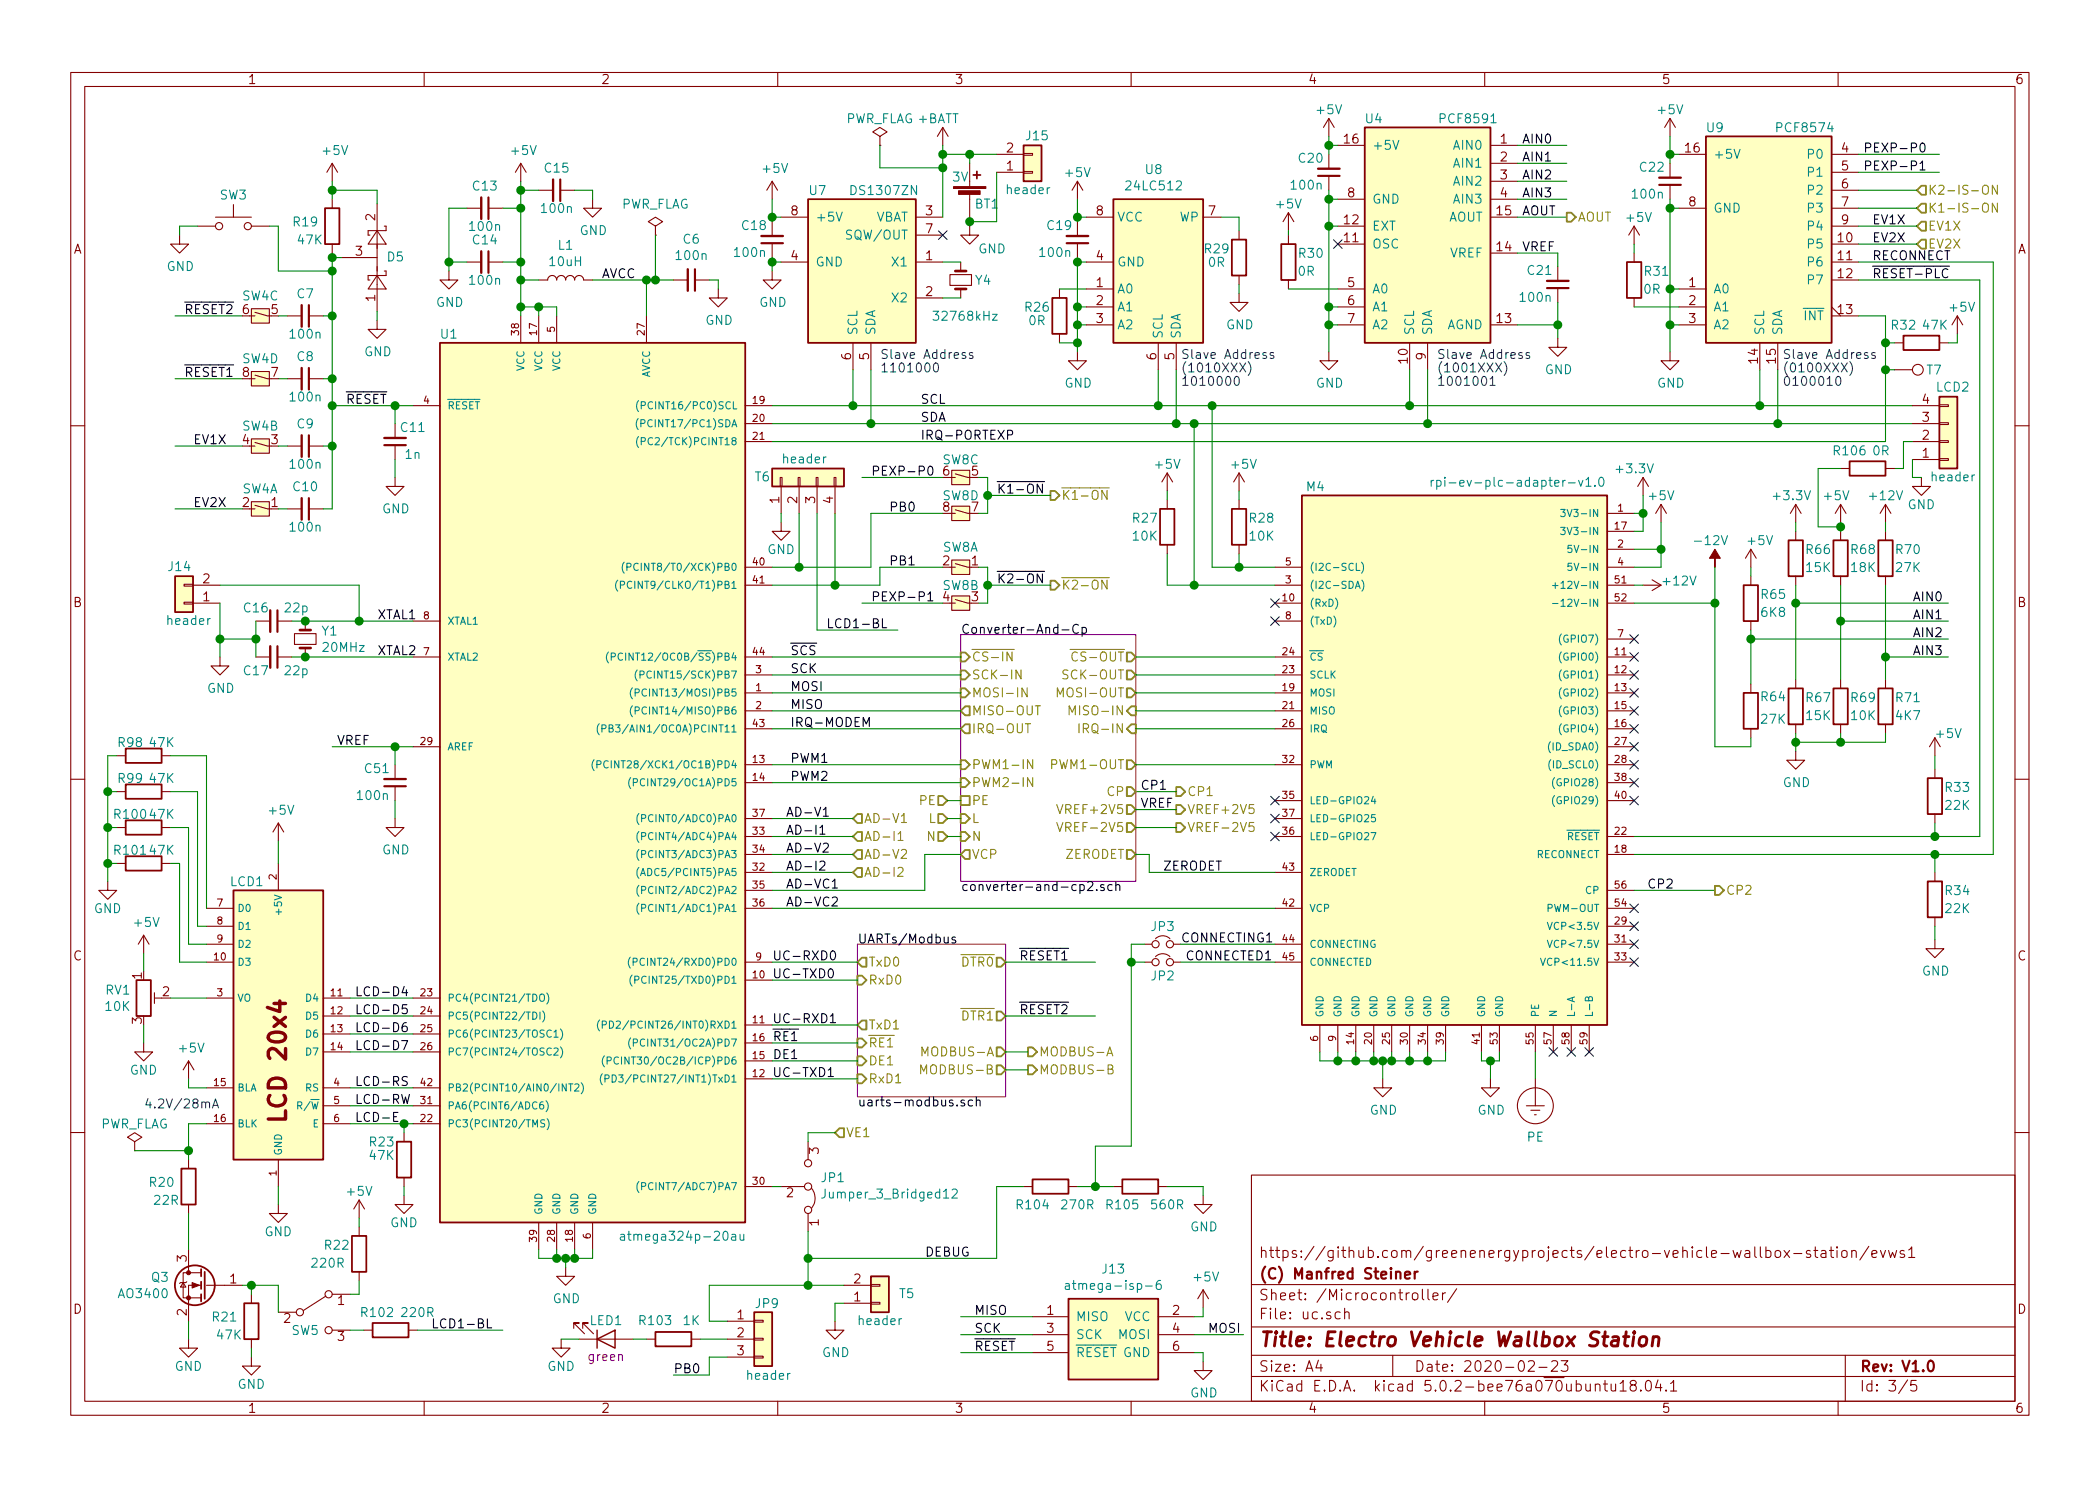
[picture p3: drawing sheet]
<svg xmlns="http://www.w3.org/2000/svg" width="297mm" height="210mm" viewBox="0 0 297 210" stroke-linecap="round" stroke-linejoin="round" font-family="sans-serif">
<defs><g id="words">
<text font-size="3.4" fill="#840000" x="40.5" y="157.8" transform="rotate(-90 40.5 157.8)">LCD 20x4</text>
<text font-size="2.8" fill="#840000" x="178" y="190.5">Title: Electro Vehicle Wallbox Station</text>
<g font-size="2.1" fill="#840000">
<text x="178" y="178">https://github.com/greenenergyprojects/electro-vehicle-wallbox-station/evws1</text>
<text x="178" y="184">Sheet: /Microcontroller/</text>
<text x="178" y="181">(C) Manfred Steiner</text>
<text x="178" y="186.7">File: uc.sch</text>
<text x="178" y="196.9">KiCad E.D.A. kicad 5.0.2-bee76a070ubuntu18.04.1</text>
<text x="178" y="194.1">Size: A4</text>
<text x="200" y="194.1">Date: 2020-02-23</text>
<text x="263" y="194.1">Rev: V1.0</text>
<text x="263" y="196.9">Id: 3/5</text>
</g>
<g font-size="1.8" fill="#840000">
<text x="35" y="11.9">1</text>
<text x="85" y="11.9">2</text>
<text x="135" y="11.9">3</text>
<text x="185" y="11.9">4</text>
<text x="235" y="11.9">5</text>
<text x="285" y="11.9">6</text>
<text x="142.4" y="21.6">2</text>
<text x="190.2" y="20.3">16</text>
<text x="212.2" y="20.3">1</text>
<text x="212.2" y="22.9">2</text>
<text x="238.4" y="21.6">16</text>
<text x="260.5" y="21.6">4</text>
<text x="142.4" y="24.1">1</text>
<text x="190.7" y="27.9">8</text>
<text x="212.2" y="25.4">3</text>
<text x="212.2" y="27.9">4</text>
<text x="238.9" y="29.2">8</text>
<text x="260.5" y="24.1">5</text>
<text x="260.5" y="26.7">6</text>
<text x="260.5" y="29.2">7</text>
<text x="10.4" y="35.9">A</text>
<text x="53.1" y="31.2" transform="rotate(-90 53.1 31.2)">2</text>
<text x="111.9" y="30.5">8</text>
<text x="131" y="30.5">3</text>
<text x="131" y="33">7</text>
<text x="155.1" y="30.5">8</text>
<text x="171" y="30.5">7</text>
<text x="190.2" y="34.3">11</text>
<text x="190.2" y="31.7">12</text>
<text x="211.8" y="35.6">14</text>
<text x="211.8" y="30.5">15</text>
<text x="260" y="34.3">10</text>
<text x="260.5" y="31.7">9</text>
<text x="285.4" y="35.9">A</text>
<text x="50.3" y="36.2">3</text>
<text x="111.9" y="36.8">4</text>
<text x="131" y="36.8">1</text>
<text x="131" y="41.9">2</text>
<text x="155.1" y="40.6">1</text>
<text x="155.1" y="36.8">4</text>
<text x="190.7" y="40.6">5</text>
<text x="238.9" y="40.6">1</text>
<text x="260" y="36.8">11</text>
<text x="260" y="39.4">12</text>
<text x="34.3" y="44.4">6</text>
<text x="38.4" y="44.4">5</text>
<text x="53.1" y="42.6" transform="rotate(-90 53.1 42.6)">1</text>
<text x="155.1" y="43.2">2</text>
<text x="155.1" y="45.7">3</text>
<text x="190.7" y="43.2">6</text>
<text x="190.7" y="45.7">7</text>
<text x="211.8" y="45.7">13</text>
<text x="238.9" y="43.2">2</text>
<text x="238.9" y="45.7">3</text>
<text x="260" y="44.4">13</text>
<text x="34.3" y="53.3">8</text>
<text x="38.4" y="53.3">7</text>
<text x="120.4" y="50.9" transform="rotate(-90 120.4 50.9)">6</text>
<text x="122.9" y="50.9" transform="rotate(-90 122.9 50.9)">5</text>
<text x="163.6" y="50.9" transform="rotate(-90 163.6 50.9)">6</text>
<text x="166.1" y="50.9" transform="rotate(-90 166.1 50.9)">5</text>
<text x="199.1" y="51.4" transform="rotate(-90 199.1 51.4)">10</text>
<text x="201.7" y="50.9" transform="rotate(-90 201.7 50.9)">9</text>
<text x="248.7" y="51.4" transform="rotate(-90 248.7 51.4)">14</text>
<text x="251.2" y="51.4" transform="rotate(-90 251.2 51.4)">15</text>
<text x="271.9" y="59.7">3</text>
<text x="271.9" y="57.1">4</text>
<text x="34.3" y="62.9">4</text>
<text x="38.4" y="62.9">3</text>
<text x="271.9" y="64.8">1</text>
<text x="271.9" y="62.2">2</text>
<text x="34.3" y="71.7">2</text>
<text x="38.4" y="71.7">1</text>
<text x="110.2" y="71.2" transform="rotate(-90 110.2 71.2)">1</text>
<text x="112.8" y="71.2" transform="rotate(-90 112.8 71.2)">2</text>
<text x="115.3" y="71.2" transform="rotate(-90 115.3 71.2)">3</text>
<text x="117.9" y="71.2" transform="rotate(-90 117.9 71.2)">4</text>
<text x="133.4" y="67.3">6</text>
<text x="137.4" y="67.3">5</text>
<text x="133.4" y="72.4">8</text>
<text x="137.4" y="72.4">7</text>
<text x="28.7" y="82.5">2</text>
<text x="133.4" y="80">2</text>
<text x="137.4" y="80">1</text>
<text x="10.4" y="85.9">B</text>
<text x="28.7" y="85.1">1</text>
<text x="133.4" y="85.1">4</text>
<text x="137.4" y="85.1">3</text>
<text x="285.4" y="85.9">B</text>
<text x="10.4" y="135.9">C</text>
<text x="285.4" y="135.9">C</text>
<text x="20.1" y="138.5" transform="rotate(-90 20.1 138.5)">1</text>
<text x="23" y="141">2</text>
<text x="20.1" y="144.9" transform="rotate(-90 20.1 144.9)">3</text>
<text x="115.8" y="163.3" transform="rotate(-90 115.8 163.3)">3</text>
<text x="111.3" y="169.4">2</text>
<text x="115.8" y="173.5" transform="rotate(-90 115.8 173.5)">1</text>
<text x="26.4" y="178.5" transform="rotate(-90 26.4 178.5)">3</text>
<text x="10.4" y="185.9">D</text>
<text x="32.5" y="181.6">1</text>
<text x="47.8" y="184.7">1</text>
<text x="120.8" y="184.1">1</text>
<text x="120.8" y="181.6">2</text>
<text x="285.4" y="185.9">D</text>
<text x="26.4" y="186.2" transform="rotate(-90 26.4 186.2)">2</text>
<text x="40.2" y="187.2">2</text>
<text x="47.8" y="189.7">3</text>
<text x="104.3" y="186.7">1</text>
<text x="104.3" y="189.2">2</text>
<text x="104.3" y="191.8">3</text>
<text x="148.1" y="186">1</text>
<text x="148.1" y="188.6">3</text>
<text x="148.1" y="191.1">5</text>
<text x="165.9" y="186">2</text>
<text x="165.9" y="188.6">4</text>
<text x="165.9" y="191.1">6</text>
<text x="35" y="199.9">1</text>
<text x="85" y="199.9">2</text>
<text x="135" y="199.9">3</text>
<text x="185" y="199.9">4</text>
<text x="235" y="199.9">5</text>
<text x="285" y="199.9">6</text>
</g>
<g font-size="1.8" fill="#008484">
<text x="119.5" y="17.4">PWR_FLAG +BATT</text>
<text x="186.4" y="16.2">+5V</text>
<text x="193.2" y="17.4">U4</text>
<text x="203.9" y="17.4">PCF8591</text>
<text x="234.6" y="16.2">+5V</text>
<text x="45.8" y="21.9">+5V</text>
<text x="72.4" y="21.9">+5V</text>
<text x="145.2" y="19.9">J15</text>
<text x="183.8" y="23">C20</text>
<text x="194.1" y="21.2">+5V</text>
<text x="205.8" y="21.2">AIN0</text>
<text x="205.8" y="23.7">AIN1</text>
<text x="241.5" y="18.7">U9</text>
<text x="242.3" y="22.5">+5V</text>
<text x="251.5" y="18.7">PCF8574</text>
<text x="255.9" y="22.5">P0</text>
<text x="31.1" y="28.2">SW3</text>
<text x="67" y="27">C13</text>
<text x="77.1" y="24.4">C15</text>
<text x="87.8" y="29.5">PWR_FLAG</text>
<text x="108" y="24.5">+5V</text>
<text x="114.5" y="27.6">U7</text>
<text x="120.6" y="27.6">DS1307ZN</text>
<text x="134.8" y="25.7">3V</text>
<text x="137.9" y="29.5">BT1</text>
<text x="142.5" y="27.5">header</text>
<text x="150.8" y="25.1">+5V</text>
<text x="159.6" y="26.9">24LC512</text>
<text x="162.1" y="24.6">U8</text>
<text x="180.6" y="29.5">+5V</text>
<text x="182.8" y="26.8">100n</text>
<text x="194.1" y="28.8">GND</text>
<text x="205.8" y="26.3">AIN2</text>
<text x="205.8" y="28.8">AIN3</text>
<text x="231" y="28.1">100n</text>
<text x="232" y="24.3">C22</text>
<text x="255.9" y="25">P1</text>
<text x="255.9" y="27.6">P2</text>
<text x="41.6" y="32">R19</text>
<text x="42.2" y="34.6">47K</text>
<text x="66.6" y="32.7">100n</text>
<text x="67" y="34.6">C14</text>
<text x="76.7" y="30.1">100n</text>
<text x="79" y="35.4">L1</text>
<text x="82" y="33.3">GND</text>
<text x="96.7" y="34.5">C6</text>
<text x="105" y="32.6">C18</text>
<text x="115.3" y="31.4">+5V</text>
<text x="120.1" y="33.9">SQW/OUT</text>
<text x="123.7" y="31.4">VBAT</text>
<text x="138.4" y="35.9">GND</text>
<text x="148.2" y="32.6">C19</text>
<text x="158" y="31.4">VCC</text>
<text x="166.8" y="31.4">WP</text>
<text x="170.5" y="35.9">R29</text>
<text x="194.1" y="35.2">OSC</text>
<text x="194.1" y="32.6">EXT</text>
<text x="204.8" y="31.4">AOUT</text>
<text x="230.2" y="31.4">+5V</text>
<text x="242.3" y="30.1">GND</text>
<text x="255.9" y="35.2">P5</text>
<text x="255.9" y="30.1">P3</text>
<text x="255.9" y="32.6">P4</text>
<text x="23.6" y="38.3">GND</text>
<text x="54.8" y="37">D5</text>
<text x="66.6" y="40.3">100n</text>
<text x="77.8" y="37.7">10uH</text>
<text x="95.8" y="36.8">100n</text>
<text x="104" y="36.4">100n</text>
<text x="115.3" y="37.7">GND</text>
<text x="126.4" y="37.7">X1</text>
<text x="138" y="40.3">Y4</text>
<text x="147.2" y="36.4">100n</text>
<text x="158" y="41.5">A0</text>
<text x="158" y="37.7">GND</text>
<text x="171" y="37.8">0R</text>
<text x="183.7" y="39">0R</text>
<text x="183.8" y="36.5">R30</text>
<text x="194.1" y="41.5">A0</text>
<text x="205.1" y="36.4">VREF</text>
<text x="216.2" y="38.9">C21</text>
<text x="232.6" y="41.6">0R</text>
<text x="232.7" y="39">R31</text>
<text x="242.3" y="41.5">A0</text>
<text x="255.9" y="37.7">P6</text>
<text x="255.9" y="40.3">P7</text>
<text x="34.3" y="42.5">SW4C</text>
<text x="41.2" y="47.9">100n</text>
<text x="42.1" y="42.2">C7</text>
<text x="61.7" y="43.4">GND</text>
<text x="62.4" y="47.9">U1</text>
<text x="99.8" y="46">GND</text>
<text x="107.4" y="43.4">GND</text>
<text x="121.3" y="47.5" transform="rotate(-90 121.3 47.5)">SCL</text>
<text x="123.8" y="47.5" transform="rotate(-90 123.8 47.5)">SDA</text>
<text x="126.4" y="42.8">X2</text>
<text x="132.5" y="45.4">32768kHz</text>
<text x="145.1" y="44.1">R26</text>
<text x="145.6" y="46">0R</text>
<text x="158" y="44.1">A1</text>
<text x="158" y="46.6">A2</text>
<text x="173.4" y="46.6">GND</text>
<text x="194.1" y="44.1">A1</text>
<text x="194.1" y="46.6">A2</text>
<text x="200" y="47.5" transform="rotate(-90 200 47.5)">SCL</text>
<text x="202.6" y="47.5" transform="rotate(-90 202.6 47.5)">SDA</text>
<text x="204.6" y="46.6">AGND</text>
<text x="215.2" y="42.7">100n</text>
<text x="242.3" y="44.1">A1</text>
<text x="242.3" y="46.6">A2</text>
<text x="249.6" y="47.5" transform="rotate(-90 249.6 47.5)">SCL</text>
<text x="252.1" y="47.5" transform="rotate(-90 252.1 47.5)">SDA</text>
<text x="255.2" y="45.3">INT</text>
<text x="267.6" y="46.7">R32</text>
<text x="272.1" y="46.7">47K</text>
<text x="275.9" y="44.1">+5V</text>
<text x="34.3" y="51.4">SW4D</text>
<text x="42.1" y="51.1">C8</text>
<text x="51.5" y="50.4">GND</text>
<text x="164.5" y="48" transform="rotate(-90 164.5 48)">SCL</text>
<text x="167" y="48" transform="rotate(-90 167 48)">SDA</text>
<text x="218.5" y="53">GND</text>
<text x="272.6" y="53">T7</text>
<text x="41.2" y="56.8">100n</text>
<text x="150.6" y="54.9">GND</text>
<text x="186.1" y="54.9">GND</text>
<text x="234.4" y="54.9">GND</text>
<text x="273.9" y="55.4">LCD2</text>
<text x="34.3" y="60.9">SW4B</text>
<text x="42.1" y="60.6">C9</text>
<text x="56.8" y="61.1">C11</text>
<text x="57.4" y="64.9">1n</text>
<text x="110.9" y="65.6">header</text>
<text x="133.3" y="65.7">SW8C</text>
<text x="259.5" y="64.4">R106</text>
<text x="264.9" y="64.4">0R</text>
<text x="34.3" y="69.8">SW4A</text>
<text x="41.2" y="66.3">100n</text>
<text x="41.6" y="69.5">C10</text>
<text x="106.8" y="68.1">T6</text>
<text x="133.3" y="70.8">SW8D</text>
<text x="163.5" y="66.3">+5V</text>
<text x="174.3" y="66.3">+5V</text>
<text x="184.8" y="69.5">M4</text>
<text x="205.2" y="68.9">rpi-ev-plc-adapter-v1.0</text>
<text x="228.8" y="67">+3.3V</text>
<text x="233.3" y="70.8">+5V</text>
<text x="251" y="70.8">+3.3V</text>
<text x="258.1" y="70.8">+5V</text>
<text x="264.6" y="70.8">+12V</text>
<text x="273.3" y="68.1">header</text>
<text x="41.2" y="75.2">100n</text>
<text x="54.1" y="72.6">GND</text>
<text x="160.3" y="74">R27</text>
<text x="160.3" y="76.5">10K</text>
<text x="176.8" y="74">R28</text>
<text x="176.8" y="76.5">10K</text>
<text x="240.1" y="77.1">-12V</text>
<text x="247.3" y="77.1">+5V</text>
<text x="269.8" y="72.1">GND</text>
<text x="23.9" y="80.8">J14</text>
<text x="108.5" y="78.4">GND</text>
<text x="133.3" y="78.1">SW8A</text>
<text x="133.3" y="83.5">SW8B</text>
<text x="235.4" y="82.8">+12V</text>
<text x="255.5" y="78.4">R66</text>
<text x="255.5" y="80.9">15K</text>
<text x="261.9" y="78.4">R68</text>
<text x="261.9" y="80.9">18K</text>
<text x="268.2" y="78.4">R70</text>
<text x="268.2" y="80.9">27K</text>
<text x="23.8" y="88.4">header</text>
<text x="34.6" y="86.7">C16</text>
<text x="40.4" y="86.7">22p</text>
<text x="45.6" y="89.9">Y1</text>
<text x="249.2" y="84.8">R65</text>
<text x="249.2" y="87.3">6K8</text>
<text x="34.6" y="95.5">C17</text>
<text x="40.4" y="95.5">22p</text>
<text x="45.8" y="92.2">20MHz</text>
<text x="29.3" y="98">GND</text>
<text x="249.2" y="99.2">R64</text>
<text x="255.5" y="99.4">R67</text>
<text x="255.5" y="101.9">15K</text>
<text x="261.9" y="99.4">R69</text>
<text x="261.9" y="101.9">10K</text>
<text x="268.2" y="99.4">R71</text>
<text x="268.2" y="101.9">4K7</text>
<text x="16.8" y="105.7">R98</text>
<text x="21.2" y="105.7">47K</text>
<text x="249.2" y="102.4">27K</text>
<text x="274" y="104.4">+5V</text>
<text x="16.8" y="110.8">R99</text>
<text x="21.2" y="110.8">47K</text>
<text x="50.7" y="113.2">100n</text>
<text x="51.7" y="109.4">C51</text>
<text x="252.2" y="111.4">GND</text>
<text x="275.2" y="112.1">R33</text>
<text x="16.3" y="115.9">R100</text>
<text x="21.2" y="115.9">47K</text>
<text x="38.2" y="115.3">+5V</text>
<text x="275.2" y="114.6">22K</text>
<text x="16.3" y="120.9">R101</text>
<text x="21.2" y="120.9">47K</text>
<text x="32.6" y="125.4">LCD1</text>
<text x="54.1" y="120.9">GND</text>
<text x="13.3" y="129.2">GND</text>
<text x="19.1" y="131.2">+5V</text>
<text x="162.9" y="131.7">JP3</text>
<text x="275.2" y="126.7">R34</text>
<text x="275.2" y="129.2">22K</text>
<text x="15" y="140.7">RV1</text>
<text x="15" y="143">10K</text>
<text x="162.9" y="138.7">JP2</text>
<text x="271.9" y="138">GND</text>
<text x="25.5" y="148.9">+5V</text>
<text x="18.4" y="152.1">GND</text>
<text x="14.1" y="159.7">PWR_FLAG</text>
<text x="193.8" y="157.7">GND</text>
<text x="209" y="157.7">GND</text>
<text x="216" y="161.5">PE</text>
<text x="21.2" y="167.9">R20</text>
<text x="52.3" y="162.2">R23</text>
<text x="52.3" y="164.1">47K</text>
<text x="116.2" y="167.3">JP1</text>
<text x="21.9" y="170.5">22R</text>
<text x="49.2" y="169.2">+5V</text>
<text x="55.2" y="173.7">GND</text>
<text x="116.9" y="169.6">Jumper_3_Bridged12</text>
<text x="143.9" y="171.1">R104</text>
<text x="150.3" y="171.1">270R</text>
<text x="156.6" y="171.1">R105</text>
<text x="163" y="171.1">560R</text>
<text x="37.4" y="174.9">GND</text>
<text x="44.2" y="179.4">220R</text>
<text x="46" y="176.8">R22</text>
<text x="89.1" y="175.6">atmega324p-20au</text>
<text x="168.4" y="174.2">GND</text>
<text x="17" y="183.7">AO3400</text>
<text x="21.5" y="181.4">Q3</text>
<text x="78.2" y="184.4">GND</text>
<text x="106.9" y="185.1">JP9</text>
<text x="127.3" y="183.7">T5</text>
<text x="152" y="182.5">atmega-isp-6</text>
<text x="156" y="180.2">J13</text>
<text x="169" y="181.3">+5V</text>
<text x="30.1" y="187">R21</text>
<text x="30.8" y="189.5">47K</text>
<text x="41.3" y="188.9">SW5</text>
<text x="51.2" y="186.4">R102</text>
<text x="56.9" y="186.4">220R</text>
<text x="83.5" y="187.5">LED1</text>
<text x="90.6" y="187.5">R103</text>
<text x="96.7" y="187.5">1K</text>
<text x="121.6" y="187.5">header</text>
<text x="152.1" y="186.9">MISO</text>
<text x="152.1" y="189.5">SCK</text>
<text x="158.3" y="189.5">MOSI</text>
<text x="159.1" y="186.9">VCC</text>
<text x="24.7" y="194">GND</text>
<text x="33.6" y="196.5">GND</text>
<text x="77.4" y="194">GND</text>
<text x="105.8" y="195.2">header</text>
<text x="116.3" y="192">GND</text>
<text x="152.1" y="192">RESET GND</text>
<text x="168.4" y="197.7">GND</text>
</g>
<g font-size="1.8">
<text x="215.3" y="20.3">AIN0</text>
<text x="215.3" y="22.9">AIN1</text>
<text x="263.5" y="21.6">PEXP-P0</text>
<text x="215.3" y="25.4">AIN2</text>
<text x="215.3" y="27.9">AIN3</text>
<text x="263.5" y="24.1">PEXP-P1</text>
<text x="215.3" y="35.6">VREF</text>
<text x="215.3" y="30.5">AOUT</text>
<text x="264.8" y="31.7">EV1X</text>
<text x="264.8" y="34.3">EV2X</text>
<text x="85.1" y="39.4">AVCC</text>
<text x="264.8" y="36.8">RECONNECT</text>
<text x="264.8" y="39.4">RESET-PLC</text>
<text x="26" y="44.4">RESET2</text>
<text x="26" y="53.3">RESET1</text>
<text x="48.9" y="57.1">RESET</text>
<text x="130.2" y="57.1">SCL</text>
<text x="130.2" y="59.7">SDA</text>
<text x="27.3" y="62.9">EV1X</text>
<text x="130.2" y="62.2">IRQ-PORTEXP</text>
<text x="27.3" y="71.7">EV2X</text>
<text x="123.2" y="67.3">PEXP-P0</text>
<text x="141" y="69.8">K1-ON</text>
<text x="125.7" y="72.4">PB0</text>
<text x="125.7" y="80">PB1</text>
<text x="141" y="82.5">K2-ON</text>
<text x="53.3" y="87.6">XTAL1</text>
<text x="116.8" y="88.9">LCD1-BL</text>
<text x="123.2" y="85.1">PEXP-P1</text>
<text x="135.9" y="89.7">Converter-And-Cp</text>
<text x="270.5" y="85.1">AIN0</text>
<text x="270.5" y="87.6">AIN1</text>
<text x="53.3" y="92.7">XTAL2</text>
<text x="111.8" y="95.2">SCK</text>
<text x="111.8" y="92.7">SCS</text>
<text x="270.5" y="90.2">AIN2</text>
<text x="270.5" y="92.7">AIN3</text>
<text x="111.8" y="97.8">MOSI</text>
<text x="111.8" y="100.3">MISO</text>
<text x="47.6" y="105.4">VREF</text>
<text x="111.8" y="102.9">IRQ-MODEM</text>
<text x="111.8" y="107.9">PWM1</text>
<text x="111.8" y="110.5">PWM2</text>
<text x="161.3" y="111.8">CP1</text>
<text x="111.1" y="118.1">AD-I1</text>
<text x="111.1" y="115.6">AD-V1</text>
<text x="161.3" y="114.3">VREF</text>
<text x="111.1" y="123.2">AD-I2</text>
<text x="111.1" y="120.6">AD-V2</text>
<text x="111.1" y="125.7">AD-VC1</text>
<text x="164.5" y="123.2">ZERODET</text>
<text x="233.4" y="125.7">CP2</text>
<text x="111.1" y="128.3">AD-VC2</text>
<text x="135.9" y="126.1">converter-and-cp2.sch</text>
<text x="109.2" y="135.9">UC-RXD0</text>
<text x="121.3" y="133.5">UARTs/Modbus</text>
<text x="144.1" y="135.9">RESET1</text>
<text x="167" y="133.3">CONNECTING1</text>
<text x="167.6" y="135.9">CONNECTED1</text>
<text x="50.2" y="141">LCD-D4</text>
<text x="50.2" y="143.5">LCD-D5</text>
<text x="109.2" y="138.4">UC-TXD0</text>
<text x="144.1" y="143.5">RESET2</text>
<text x="50.2" y="146">LCD-D6</text>
<text x="50.2" y="148.6">LCD-D7</text>
<text x="109.2" y="144.8">UC-RXD1</text>
<text x="109.6" y="147.3">RE1</text>
<text x="109.6" y="149.9">DE1</text>
<text x="50.2" y="153.7">LCD-RS</text>
<text x="109.2" y="152.4">UC-TXD1</text>
<text x="50.2" y="158.7">LCD-E</text>
<text x="50.2" y="156.2">LCD-RW</text>
<text x="121.3" y="156.6">uarts-modbus.sch</text>
<text x="130.8" y="177.8">DEBUG</text>
<text x="61" y="188">LCD1-BL</text>
<text x="137.8" y="191.1">RESET</text>
<text x="137.8" y="188.6">SCK</text>
<text x="137.8" y="186">MISO</text>
<text x="170.8" y="188.6">MOSI</text>
<text x="95.2" y="194.3">PB0</text>
</g>
<g font-size="1.8" fill="#848400">
<text x="272.7" y="27.6">K2-IS-ON</text>
<text x="223.1" y="31.4">AOUT</text>
<text x="272.7" y="30.1">K1-IS-ON</text>
<text x="272.7" y="32.6">EV1X</text>
<text x="272.7" y="35.2">EV2X</text>
<text x="150.1" y="70.7">K1-ON</text>
<text x="150.1" y="83.4">K2-ON</text>
<text x="137.4" y="93.6">CS-IN</text>
<text x="152.3" y="93.6">CS-OUT</text>
<text x="137.4" y="96.1">SCK-IN</text>
<text x="137.4" y="98.7">MOSI-IN</text>
<text x="137.4" y="101.2">MISO-OUT</text>
<text x="150.3" y="98.7">MOSI-OUT</text>
<text x="151.1" y="96.1">SCK-OUT</text>
<text x="152.2" y="101.2">MISO-IN</text>
<text x="137.4" y="103.8">IRQ-OUT</text>
<text x="153.6" y="103.8">IRQ-IN</text>
<text x="130.1" y="113.9">PE</text>
<text x="137.4" y="113.9">PE</text>
<text x="137.4" y="108.8">PWM1-IN</text>
<text x="137.4" y="111.4">PWM2-IN</text>
<text x="149.5" y="108.8">PWM1-OUT</text>
<text x="156.7" y="112.6">CP</text>
<text x="167.9" y="112.6">CP1</text>
<text x="122.2" y="116.5">AD-V1</text>
<text x="122.2" y="119">AD-I1</text>
<text x="131.2" y="119">N</text>
<text x="131.4" y="116.5">L</text>
<text x="137.4" y="116.5">L</text>
<text x="137.4" y="119">N</text>
<text x="150.2" y="115.2">VREF+2V5</text>
<text x="150.7" y="117.7">VREF-2V5</text>
<text x="167.9" y="115.2">VREF+2V5</text>
<text x="167.9" y="117.7">VREF-2V5</text>
<text x="122.2" y="121.5">AD-V2</text>
<text x="122.2" y="124.1">AD-I2</text>
<text x="137.4" y="121.5">VCP</text>
<text x="150.7" y="121.5">ZERODET</text>
<text x="244.1" y="126.6">CP2</text>
<text x="122.8" y="136.8">TxD0</text>
<text x="136.1" y="136.8">DTR0</text>
<text x="122.8" y="139.3">RxD0</text>
<text x="122.8" y="145.7">TxD1</text>
<text x="122.8" y="148.2">RE1</text>
<text x="131" y="149.5">MODBUS-A</text>
<text x="136.1" y="144.4">DTR1</text>
<text x="146.9" y="149.5">MODBUS-A</text>
<text x="122.8" y="153.3">RxD1</text>
<text x="122.8" y="150.7">DE1</text>
<text x="131" y="152">MODBUS-B</text>
<text x="146.9" y="152">MODBUS-B</text>
<text x="119.6" y="160.9">VE1</text>
</g>
<g font-size="1.8" fill="#0000c2">
<text x="124.5" y="50.8">Slave Address</text>
<text x="124.5" y="52.7">1101000</text>
<text x="167" y="50.8">Slave Address</text>
<text x="167" y="52.7">(1010XXX)</text>
<text x="203.2" y="50.8">Slave Address</text>
<text x="203.2" y="52.7">(1001XXX)</text>
<text x="252.1" y="50.8">Slave Address</text>
<text x="252.1" y="52.7">(0100XXX)</text>
<text x="167" y="54.6">1010000</text>
<text x="203.2" y="54.6">1001001</text>
<text x="252.1" y="54.6">0100010</text>
<text x="20.3" y="156.8">4.2V/28mA</text>
</g>
<text font-size="1.8" fill="#840084" x="83.3" y="192.6">green</text>
<g font-size="1.4" fill="#840000">
<text x="73.4" y="47.4" transform="rotate(-90 73.4 47.4)">38</text>
<text x="75.9" y="47.4" transform="rotate(-90 75.9 47.4)">17</text>
<text x="78.5" y="47" transform="rotate(-90 78.5 47)">5</text>
<text x="91.2" y="47.4" transform="rotate(-90 91.2 47.4)">27</text>
<text x="59.9" y="57.1">4</text>
<text x="106.5" y="57.1">19</text>
<text x="106.5" y="59.7">20</text>
<text x="106.5" y="62.2">21</text>
<text x="228.4" y="74.9">17</text>
<text x="228.9" y="72.4">1</text>
<text x="228.9" y="77.5">2</text>
<text x="106.5" y="80">40</text>
<text x="106.5" y="82.5">41</text>
<text x="181.9" y="82.5">3</text>
<text x="181.9" y="80">5</text>
<text x="228.4" y="82.5">51</text>
<text x="228.9" y="80">4</text>
<text x="59.9" y="87.6">8</text>
<text x="181.5" y="85.1">10</text>
<text x="181.9" y="87.6">8</text>
<text x="228.4" y="85.1">52</text>
<text x="59.9" y="92.7">7</text>
<text x="106.5" y="92.7">44</text>
<text x="106.9" y="95.2">3</text>
<text x="181.5" y="95.2">23</text>
<text x="181.5" y="92.7">24</text>
<text x="228.4" y="92.7">11</text>
<text x="228.4" y="95.2">12</text>
<text x="228.9" y="90.2">7</text>
<text x="106.9" y="97.8">1</text>
<text x="106.9" y="100.3">2</text>
<text x="181.5" y="97.8">19</text>
<text x="181.5" y="100.3">21</text>
<text x="228.4" y="97.8">13</text>
<text x="228.4" y="100.3">15</text>
<text x="59.5" y="105.4">29</text>
<text x="106.5" y="107.9">13</text>
<text x="106.5" y="102.9">43</text>
<text x="181.5" y="102.9">26</text>
<text x="181.5" y="107.9">32</text>
<text x="228.4" y="102.9">16</text>
<text x="228.4" y="105.4">27</text>
<text x="228.4" y="107.9">28</text>
<text x="106.5" y="110.5">14</text>
<text x="181.5" y="113">35</text>
<text x="228.4" y="110.5">38</text>
<text x="228.4" y="113">40</text>
<text x="106.5" y="118.1">33</text>
<text x="106.5" y="115.6">37</text>
<text x="181.5" y="118.1">36</text>
<text x="181.5" y="115.6">37</text>
<text x="228.4" y="118.1">22</text>
<text x="39.1" y="124.5" transform="rotate(-90 39.1 124.5)">2</text>
<text x="106.5" y="123.2">32</text>
<text x="106.5" y="120.6">34</text>
<text x="106.5" y="125.7">35</text>
<text x="181.5" y="123.2">43</text>
<text x="228.4" y="120.6">18</text>
<text x="228.4" y="125.7">56</text>
<text x="30.7" y="128.3">7</text>
<text x="30.7" y="130.8">8</text>
<text x="106.5" y="128.3">36</text>
<text x="181.5" y="128.3">42</text>
<text x="228.4" y="130.8">29</text>
<text x="228.4" y="128.3">54</text>
<text x="30.3" y="135.9">10</text>
<text x="30.7" y="133.3">9</text>
<text x="106.9" y="135.9">9</text>
<text x="181.5" y="133.3">44</text>
<text x="181.5" y="135.9">45</text>
<text x="228.4" y="133.3">31</text>
<text x="228.4" y="135.9">33</text>
<text x="30.7" y="141">3</text>
<text x="46.8" y="141">11</text>
<text x="46.8" y="143.5">12</text>
<text x="59.5" y="141">23</text>
<text x="59.5" y="143.5">24</text>
<text x="106.5" y="138.4">10</text>
<text x="46.8" y="146">13</text>
<text x="46.8" y="148.6">14</text>
<text x="59.5" y="146">25</text>
<text x="59.5" y="148.6">26</text>
<text x="106.5" y="144.8">11</text>
<text x="106.5" y="149.9">15</text>
<text x="106.5" y="147.3">16</text>
<text x="186.4" y="147.3" transform="rotate(-90 186.4 147.3)">6</text>
<text x="189" y="147.3" transform="rotate(-90 189 147.3)">9</text>
<text x="191.5" y="147.7" transform="rotate(-90 191.5 147.7)">14</text>
<text x="194.1" y="147.7" transform="rotate(-90 194.1 147.7)">20</text>
<text x="196.6" y="147.7" transform="rotate(-90 196.6 147.7)">25</text>
<text x="199.1" y="147.7" transform="rotate(-90 199.1 147.7)">30</text>
<text x="201.7" y="147.7" transform="rotate(-90 201.7 147.7)">34</text>
<text x="204.2" y="147.7" transform="rotate(-90 204.2 147.7)">39</text>
<text x="209.3" y="147.7" transform="rotate(-90 209.3 147.7)">41</text>
<text x="211.8" y="147.7" transform="rotate(-90 211.8 147.7)">53</text>
<text x="216.9" y="147.7" transform="rotate(-90 216.9 147.7)">55</text>
<text x="219.5" y="147.7" transform="rotate(-90 219.5 147.7)">57</text>
<text x="222" y="147.7" transform="rotate(-90 222 147.7)">58</text>
<text x="224.5" y="147.7" transform="rotate(-90 224.5 147.7)">59</text>
<text x="30.3" y="153.7">15</text>
<text x="47.2" y="153.7">4</text>
<text x="59.5" y="153.7">42</text>
<text x="106.5" y="152.4">12</text>
<text x="30.3" y="158.7">16</text>
<text x="47.2" y="156.2">5</text>
<text x="47.2" y="158.7">6</text>
<text x="59.5" y="158.7">22</text>
<text x="59.5" y="156.2">31</text>
<text x="39.1" y="166.4" transform="rotate(-90 39.1 166.4)">1</text>
<text x="106.5" y="167.6">30</text>
<text x="75.9" y="175.7" transform="rotate(-90 75.9 175.7)">39</text>
<text x="78.5" y="175.7" transform="rotate(-90 78.5 175.7)">28</text>
<text x="81" y="175.7" transform="rotate(-90 81 175.7)">18</text>
<text x="83.6" y="175.3" transform="rotate(-90 83.6 175.3)">6</text>
</g>
<g font-size="1.4" fill="#008484">
<text x="74.2" y="52.5" transform="rotate(-90 74.2 52.5)">VCC</text>
<text x="76.7" y="52.5" transform="rotate(-90 76.7 52.5)">VCC</text>
<text x="79.2" y="52.5" transform="rotate(-90 79.2 52.5)">VCC</text>
<text x="91.9" y="53.5" transform="rotate(-90 91.9 53.5)">AVCC</text>
<text x="63.2" y="57.9">RESET</text>
<text x="91.7" y="57.9">(PCINT16/PC0)SCL</text>
<text x="91.5" y="60.4">(PCINT17/PC1)SDA</text>
<text x="91.6" y="63">(PC2/TCK)PCINT18</text>
<text x="221.9" y="73.1">3V3-IN</text>
<text x="221.9" y="75.7">3V3-IN</text>
<text x="89.2" y="83.3">(PCINT9/CLKO/T1)PB1</text>
<text x="90.2" y="80.8">(PCINT8/T0/XCK)PB0</text>
<text x="185.2" y="83.3">(I2C-SDA)</text>
<text x="185.2" y="80.8">(I2C-SCL)</text>
<text x="221.1" y="83.3">+12V-IN</text>
<text x="222.7" y="78.2">5V-IN</text>
<text x="222.7" y="80.8">5V-IN</text>
<text x="63.2" y="88.4">XTAL1</text>
<text x="185.2" y="85.8">(RxD)</text>
<text x="185.2" y="88.4">(TxD)</text>
<text x="221.4" y="85.8">-12V-IN</text>
<text x="63.2" y="93.5">XTAL2</text>
<text x="88.3" y="93.5">(PCINT12/OC0B/SS)PB4</text>
<text x="185.2" y="93.5">CS</text>
<text x="221.1" y="93.5">(GPIO0)</text>
<text x="221.1" y="90.9">(GPIO7)</text>
<text x="90.9" y="98.5">(PCINT13/MOSI)PB5</text>
<text x="90.9" y="101.1">(PCINT14/MISO)PB6</text>
<text x="91.5" y="96">(PCINT15/SCK)PB7</text>
<text x="185.2" y="98.5">MOSI</text>
<text x="185.2" y="101.1">MISO</text>
<text x="185.2" y="96">SCLK</text>
<text x="221.1" y="96">(GPIO1)</text>
<text x="221.1" y="98.5">(GPIO2)</text>
<text x="221.1" y="101.1">(GPIO3)</text>
<text x="63.2" y="106.2">AREF</text>
<text x="86.9" y="103.6">(PB3/AIN1/OC0A)PCINT11</text>
<text x="185.2" y="103.6">IRQ</text>
<text x="219.4" y="106.2">(ID_SDA0)</text>
<text x="221.1" y="103.6">(GPIO4)</text>
<text x="86.4" y="108.7">(PCINT28/XCK1/OC1B)PD4</text>
<text x="90.6" y="111.2">(PCINT29/OC1A)PD5</text>
<text x="185.2" y="108.7">PWM</text>
<text x="185.2" y="113.8">LED-GPIO24</text>
<text x="219.6" y="108.7">(ID_SCL0)</text>
<text x="220.3" y="111.2">(GPIO28)</text>
<text x="220.3" y="113.8">(GPIO29)</text>
<text x="91.4" y="118.9">(PCINT4/ADC4)PA4</text>
<text x="91.4" y="116.3">(PCINT0/ADC0)PA0</text>
<text x="185.2" y="118.9">LED-GPIO27</text>
<text x="185.2" y="116.3">LED-GPIO25</text>
<text x="221.6" y="118.9">RESET</text>
<text x="91.4" y="123.9">(ADC5/PCINT5)PA5</text>
<text x="91.4" y="121.4">(PCINT3/ADC3)PA3</text>
<text x="185.2" y="123.9">ZERODET</text>
<text x="217.3" y="121.4">RECONNECT</text>
<text x="33.5" y="129">D0</text>
<text x="33.5" y="131.6">D1</text>
<text x="39.9" y="129.1" transform="rotate(-90 39.9 129.1)">+5V</text>
<text x="91.4" y="126.5">(PCINT2/ADC2)PA2</text>
<text x="91.4" y="129">(PCINT1/ADC1)PA1</text>
<text x="185.2" y="129">VCP</text>
<text x="219.4" y="129">PWM-OUT</text>
<text x="219.7" y="131.6">VCP&lt;3.5V</text>
<text x="224.4" y="126.5">CP</text>
<text x="33.5" y="136.6">D3</text>
<text x="33.5" y="134.1">D2</text>
<text x="90.7" y="136.6">(PCINT24/RXD0)PD0</text>
<text x="185.2" y="134.1">CONNECTING</text>
<text x="185.2" y="136.6">CONNECTED</text>
<text x="218.9" y="136.6">VCP&lt;11.5V</text>
<text x="219.7" y="134.1">VCP&lt;7.5V</text>
<text x="33.5" y="141.7">VO</text>
<text x="43.4" y="141.7">D4</text>
<text x="63.2" y="141.7">PC4(PCINT21/TDO)</text>
<text x="90.9" y="139.2">(PCINT25/TXD0)PD1</text>
<text x="43.4" y="144.3">D5</text>
<text x="43.4" y="146.8">D6</text>
<text x="43.4" y="149.3">D7</text>
<text x="63.2" y="144.3">PC5(PCINT22/TDI)</text>
<text x="63.2" y="146.8">PC6(PCINT23/TOSC1)</text>
<text x="63.2" y="149.3">PC7(PCINT24/TOSC2)</text>
<text x="87.2" y="145.5">(PD2/PCINT26/INT0)RXD1</text>
<text x="90.6" y="148.1">(PCINT31/OC2A)PD7</text>
<text x="187.2" y="144" transform="rotate(-90 187.2 144)">GND</text>
<text x="189.7" y="144" transform="rotate(-90 189.7 144)">GND</text>
<text x="192.3" y="144" transform="rotate(-90 192.3 144)">GND</text>
<text x="194.8" y="144" transform="rotate(-90 194.8 144)">GND</text>
<text x="197.4" y="144" transform="rotate(-90 197.4 144)">GND</text>
<text x="199.9" y="144" transform="rotate(-90 199.9 144)">GND</text>
<text x="202.4" y="144" transform="rotate(-90 202.4 144)">GND</text>
<text x="205" y="144" transform="rotate(-90 205 144)">GND</text>
<text x="210.1" y="144" transform="rotate(-90 210.1 144)">GND</text>
<text x="212.6" y="144" transform="rotate(-90 212.6 144)">GND</text>
<text x="217.7" y="144" transform="rotate(-90 217.7 144)">PE</text>
<text x="220.2" y="144" transform="rotate(-90 220.2 144)">N</text>
<text x="222.8" y="144" transform="rotate(-90 222.8 144)">L-A</text>
<text x="225.3" y="144" transform="rotate(-90 225.3 144)">L-B</text>
<text x="33.5" y="154.4">BLA</text>
<text x="43.3" y="154.4">RS</text>
<text x="63.2" y="154.4">PB2(PCINT10/AIN0/INT2)</text>
<text x="87.6" y="153.2">(PD3/PCINT27/INT1)TxD1</text>
<text x="87.8" y="150.6">(PCINT30/OC2B/ICP)PD6</text>
<text x="33.5" y="159.5">BLK</text>
<text x="42.5" y="157">R/W</text>
<text x="44.3" y="159.5">E</text>
<text x="63.2" y="159.5">PC3(PCINT20/TMS)</text>
<text x="63.2" y="157">PA6(PCINT6/ADC6)</text>
<text x="39.9" y="163.6" transform="rotate(-90 39.9 163.6)">GND</text>
<text x="76.7" y="172" transform="rotate(-90 76.7 172)">GND</text>
<text x="79.2" y="172" transform="rotate(-90 79.2 172)">GND</text>
<text x="81.8" y="172" transform="rotate(-90 81.8 172)">GND</text>
<text x="84.3" y="172" transform="rotate(-90 84.3 172)">GND</text>
<text x="91.4" y="168.4">(PCINT7/ADC7)PA7</text>
</g>
</g></defs>
<g fill="none" stroke="#840000" stroke-width=".15">
<path d="M10 10.3h277v189.9h-277zM12 12.2h273v186.1h-273zM60 10.3v1.9M110 10.3v1.9M124.5 19.3l1-.6-1-.7-1.1 .7 1.1 .6v1.3M133.3 18l-.7 1.3M133.3 18v2.6M133.3 18l.8 1.3M160 10.3v1.9M188 16.8v2.5M188 16.8l-.8 1.2M188 16.8l.7 1.2"/>
<path d="M210 10.3v1.9M236.2 16.8v2.5M236.2 16.8l-.7 1.2M236.2 16.8l.8 1.2M260 10.3v1.9M25.4 33.3v1.2h1.3l-1.3 1.3-1.3-1.3h1.3M27.9 32h2.6M30.5 30.7h5.1M33 29v1.7M35.6 32h2.5M47 23.1v2.5M47 28.2v1.3"/>
<path d="M47 34.5v1.3M47 23.1l-.8 1.3M47 23.1l.8 1.3M48.3 36.4h5M53.3 39l1.3 1.9h-2.5zM53.3 32.6l1.3 1.9h-2.5zM53.3 28.8v15.3M54.4 32h.2v.6h-2.5v.7h.2M54.4 38.3h.2v.7h-2.5v.6h.2M63.5 38.3v1.3h1.3l-1.3 1.3-1.3-1.3h1.3M66 29.5h2.1M66 37.1h2.1"/>
<path d="M69.1 29.5h2M69.1 37.1h2M73.7 23.1v2.5M73.7 23.1l-.8 1.3M73.7 23.1l.7 1.3M76.2 39.6h1.3a.63 .63 0 0 1 .6-.6 .63 .63 0 0 1 .6 .6 .63 .63 0 0 1 .7-.6 .63 .63 0 0 1 .6 .6 .63 .63 0 0 1 .6-.6 .63 .63 0 0 1 .7 .6 .63 .63 0 0 1 .6-.6 .63 .63 0 0 1 .6 .6h1.3M76.2 26.9h2M79.2 26.9h2.1M83.8 28.2v1.3h1.3l-1.3 1.2-1.3-1.2h1.3M92.7 32l1-.6-1-.7-1 .7 1 .6v1.3M92.7 33.3h.1M95.2 39.6h2.1"/>
<path d="M98.3 39.6h2M109.2 38.3v1.3h1.3l-1.3 1.3-1.3-1.3h1.3M109.2 25.6v2.6M109.2 31.4v2M109.2 34.4v2M109.2 25.6l-.7 1.3M109.2 25.6l.8 1.3M110.5 30.7h3.8M110.5 37.1h3.8M124.5 20.6h.1M129.5 30.7h3.8M129.5 37.1h3.8"/>
<path d="M129.5 33.3h3.8M134.4 38.9h3v1.5h-3zM135.9 37.1v1.2M137.2 32v1.3h1.2l-1.2 1.2-1.3-1.2h1.3M137.2 23.1v3.3M137.2 27.4v3.3M141 21.8h3.8M141 24.4h3.8M144.8 21.7h1.2v.3h-1.2zM144.8 24.3h1.2v.2h-1.2zM152.4 25.6v2.6M152.4 31.4v2"/>
<path d="M152.4 34.4v2M152.4 25.6l-.8 1.3M152.4 25.6l.8 1.3M153.7 30.7h3.8M153.7 37.1h3.8M170.2 30.7h2.5M175.3 32.6v1.3M175.3 39v1.3M182.2 30.1v2.5M182.2 33.3v1.2M182.2 39.6v1.3M182.2 30.1l-.7 1.3"/>
<path d="M182.2 30.1l.8 1.3M188 21.8v2.1M188 24.9v2M189.2 32h3.8M189.2 20.6h3.8M189.2 34.5h3.8M189.2 28.2h3.8M210.8 30.7h3.8M210.8 20.6h3.8M210.8 35.8h3.8M210.8 23.1h3.8M210.8 25.6h3.8"/>
<path d="M210.8 28.2h3.8M220.3 37.7v2M231.1 32v2.5M231.1 35.8v1.3M231.1 32l-.7 1.3M231.1 32l.8 1.3M236.2 23.1v2M236.2 26.2v2M237.5 29.5h3.8M237.5 21.8h3.8M259.1 32h3.8M259.1 39.6h3.8"/>
<path d="M259.1 29.5h3.8M259.1 37.1h3.8M259.1 26.9h3.8M259.1 34.5h3.8M259.1 21.8h3.8M259.1 24.4h3.8M35.3 53.6h.8M35.3 44.7h.8M35.6 52.6h2.5v2h-2.5zM35.6 43.7h2.5v2h-2.5zM36.1 53.1l1.7 .5h.6M36.1 44.2l1.7 .5h.6"/>
<path d="M40.6 53.6h2.1M40.6 44.7h2.1M43.7 53.6h2M43.7 44.7h2M53.3 45.3v1.3h1.3l-1.3 1.3-1.2-1.3h1.2M55.9 59.9v2.1M58.4 57.4h3.8M73.7 44.7v3.8M76.2 44.7v3.8M78.7 44.7v3.8M91.4 44.7v3.8M101.6 40.9v1.3h1.3l-1.3 1.2-1.3-1.2h1.3"/>
<path d="M105.4 57.4h3.8M105.4 59.9h3.8M120.6 48.5v3.8M123.2 48.5v3.8M129.5 42.2h3.8M135.9 40.9v1.3M149.9 40.9v1.3M149.9 47.2v1.3M152.4 49.8v1.2h1.3l-1.3 1.3-1.3-1.3h1.3M153.7 46h3.8M153.7 40.9h3.8M153.7 43.4h3.8"/>
<path d="M163.8 48.5v3.8M166.4 48.5v3.8M175.3 41.5v1.3h1.2l-1.2 1.3-1.3-1.3h1.3M188 49.8v1.2h1.2l-1.2 1.3-1.3-1.3h1.3M189.2 46h3.8M189.2 40.9h3.8M189.2 43.4h3.8M199.4 48.5v3.8M201.9 48.5v3.8M210.8 46h3.8M220.3 47.9v1.2h1.3l-1.3 1.3-1.2-1.3h1.2M220.3 40.8v2"/>
<path d="M231.1 42.2v1.2M236.2 49.8v1.2h1.3l-1.3 1.3-1.3-1.3h1.3M237.5 46h3.8M237.5 40.9h3.8M237.5 43.4h3.8M248.9 48.5v3.8M251.5 48.5v3.8M259.1 44.7h3.8M259.1 43.4l1.2 1.3M268 48.5h1.2M268 52.3h2.5M270.5 57.4h3.8"/>
<path d="M270.5 59.9h3.8M274.3 57.3h1.3v.2h-1.3zM274.3 59.8h1.3v.3h-1.3zM274.3 48.5h1.3M276.9 44.7l-.8 1.3M276.9 44.7v2.5M276.9 44.7l.7 1.3M10 60.2h2M35.3 63.1h.8M35.3 72h.8M35.6 62.1h2.5v2h-2.5zM35.6 71h2.5v2h-2.5z"/>
<path d="M36.1 62.6l1.7 .5h.6M36.1 71.5l1.7 .5h.6M40.6 63.1h2.1M40.6 72h2.1M43.7 63.1h2M43.7 72h2M55.9 67.6v1.2h1.2l-1.2 1.3-1.3-1.3h1.3M55.9 63v2M105.4 62.5h3.8M110.4 67.6h.2v1.2h-.2zM110.5 73.9v1.3h1.3l-1.3 1.2-1.3-1.2h1.3M110.5 68.8v3.8"/>
<path d="M112.9 67.6h.3v1.2h-.3zM113 68.8v3.8M115.4 67.6h.3v1.2h-.3zM115.6 68.8v3.8M118 67.6h.2v1.2h-.2zM118.1 68.8v3.8M134.4 72.6h.7M134.4 67.6h.7M134.6 71.6h2.6v2.1h-2.6zM134.6 79.2h2.6v2.1h-2.6zM134.6 66.5h2.6v2.1h-2.6zM135.1 72.1l1.8 .5h.5"/>
<path d="M135.1 79.8l1.8 .5h.5M135.1 67.1l1.8 .5h.5M165.1 66.9v2.6M165.1 70.7v1.3M165.1 77.1v1.3M165.1 66.9l-.8 1.3M165.1 66.9l.8 1.3M175.3 66.9v2.6M175.3 70.7v1.3M175.3 77.1v1.3M175.3 66.9l-.8 1.3M175.3 66.9l.7 1.3"/>
<path d="M227.3 72.6h3.8M227.3 75.2h3.8M227.3 77.7h3.8M232.4 67.6l-.8 1.2M232.4 67.6v2.5M232.4 67.6l.8 1.2M234.9 71.4l-.7 1.2M234.9 71.4v2.5M234.9 71.4l.8 1.2M247.6 77.7v2.6M247.6 77.7l-.7 1.3M247.6 77.7l.8 1.3"/>
<path d="M254 71.4v2.5M254 75.2v1.2M254 71.4l-.8 1.2M254 71.4l.8 1.2M260.3 71.4v2.5M260.3 75.2v1.2M260.3 71.4l-.7 1.2M260.3 71.4l.8 1.2M260.3 66.3h1.3M266.7 71.4v2.5M266.7 75.2v1.2M266.7 71.4l-.8 1.2"/>
<path d="M266.7 71.4l.8 1.2M266.7 66.3h1.3M270.5 62.5h3.8M270.5 65h3.8M271.8 67.6v1.2h1.2l-1.2 1.3-1.3-1.3h1.3M274.3 62.4h1.3v.2h-1.3zM274.3 64.9h1.3v.2h-1.3zM285 60.2h2M26 82.7h1.3v.2h-1.3zM26 85.2h1.3v.3h-1.3zM27.3 82.8h3.8M27.3 85.3h3.8"/>
<path d="M31.1 93v1.2h1.3l-1.3 1.3-1.3-1.3h1.3M36.2 93h2M36.2 87.9h2M39.2 93h2.1M39.2 87.9h2.1M41.7 89.7h3v1.5h-3zM43.2 87.9v1.2M43.2 91.7v1.3M58.4 93h3.8M58.4 87.9h3.8M105.4 98h3.8M105.4 95.5h3.8"/>
<path d="M105.4 80.3h3.8M105.4 82.8h3.8M105.4 93h3.8M134.4 80.3h.7M134.4 85.3h.7M134.6 84.3h2.6v2.1h-2.6zM135.1 84.8l1.8 .5h.5M180.3 98h3.8M180.3 95.5h3.8M180.3 80.3h3.8M180.3 82.8h3.8M180.3 93h3.8"/>
<path d="M180.3 87.9h3.8M180.3 85.3h3.8M227.3 98h3.8M227.3 95.5h3.8M227.3 80.3h3.8M227.3 82.8h3.8M227.3 93h3.8M227.3 85.3h3.8M227.3 90.4h3.8M232.4 82.8h2.5M233.7 82l1.2 .8M234.9 82.8l-1.2 .8"/>
<path d="M247.6 81.5v1.3M247.6 87.9v1.2M247.6 96.8v1.2M254 81.5v1.3M254 96.1v1.3M260.3 81.5v1.3M260.3 96.1v1.3M266.7 81.5v1.3M266.7 96.1v1.3M10 110.3h2M16.5 117.1h1.3M16.5 112h1.3"/>
<path d="M16.5 106.9h1.3M22.9 117.1h1.2M22.9 112h1.2M22.9 106.9h1.2M39.4 116.5v2.5M39.4 116.5l-.8 1.2M39.4 116.5l.7 1.2M55.9 115.8v1.3h1.2l-1.2 1.3-1.3-1.3h1.3M55.9 108.2v2M55.9 111.2v2.1M58.4 105.7h3.8M105.4 108.2h3.8"/>
<path d="M105.4 110.7h3.8M105.4 100.6h3.8M105.4 118.4h3.8M105.4 115.8h3.8M105.4 103.1h3.8M180.3 108.2h3.8M180.3 100.6h3.8M180.3 118.4h3.8M180.3 115.8h3.8M180.3 103.1h3.8M180.3 113.3h3.8M227.3 108.2h3.8"/>
<path d="M227.3 110.7h3.8M227.3 100.6h3.8M227.3 105.7h3.8M227.3 118.4h3.8M227.3 103.1h3.8M227.3 113.3h3.8M247.6 103.1v1.3M254 106.3v1.3h1.3l-1.3 1.2-1.3-1.2h1.3M254 102.5v1.3M260.3 102.5v1.3M266.7 102.5v1.3M273.7 104.4v2.5"/>
<path d="M273.7 108.8v1.3M273.7 115.2v1.3M273.7 104.4l-.8 1.3M273.7 104.4l.7 1.3M285 110.3h2M15.2 124.7v1.3h1.3l-1.3 1.2-1.2-1.2h1.2M16.5 122.2h1.3M20.3 132.3l-.7 1.3M20.3 132.3v2.6M20.3 132.3l.8 1.3M22.9 122.2h1.2M29.2 128.5h3.8"/>
<path d="M29.2 136.1h3.8M29.2 131.1h3.8M29.2 133.6h3.8M39.4 122.2v3.8M105.4 138.7h3.8M105.4 123.4h3.8M105.4 120.9h3.8M105.4 126h3.8M105.4 128.5h3.8M105.4 136.1h3.8M161.9 136.1h1M161.9 133.6h1"/>
<path d="M163.4 135.4a1.41 1.41 0 0 1 2.1 0M163.4 132.8a1.41 1.41 0 0 1 2.1 0M166 136.1h1M166 133.6h1M180.3 123.4h3.8M180.3 128.5h3.8M180.3 136.1h3.8M180.3 133.6h3.8M227.3 120.9h3.8M227.3 126h3.8M227.3 128.5h3.8M227.3 136.1h3.8"/>
<path d="M227.3 131.1h3.8M227.3 133.6h3.8M273.7 133v1.2h1.3l-1.3 1.3-1.3-1.3h1.3M273.7 123.4v1.3M273.7 129.8v1.3M20.3 147.6v1.2h1.3l-1.3 1.3-1.3-1.3h1.3M21.8 141.2h1.1M21.8 140.5v1.5M26.7 150.1v2.5M26.7 150.1l-.8 1.3M26.7 150.1l.7 1.3M29.2 159h3.8"/>
<path d="M29.2 141.2h3.8M29.2 153.9h3.8M45.7 159h3.8M45.7 141.2h3.8M45.7 143.8h3.8M45.7 146.3h3.8M45.7 148.8h3.8M45.7 156.5h3.8M45.7 153.9h3.8M58.4 159h3.8M58.4 141.2h3.8M58.4 143.8h3.8"/>
<path d="M58.4 146.3h3.8M58.4 148.8h3.8M58.4 156.5h3.8M58.4 153.9h3.8M105.4 145h3.8M105.4 152.6h3.8M105.4 150.1h3.8M105.4 147.6h3.8M186.7 145v3.8M189.2 145v3.8M191.8 145v3.8M194.3 145v3.8"/>
<path d="M195.6 152.6v1.3h1.2l-1.2 1.3-1.3-1.3h1.3M196.8 145v3.8M199.4 145v3.8M201.9 145v3.8M204.5 145v3.8M209.5 145v3.8M210.8 152.6v1.3h1.3l-1.3 1.3-1.3-1.3h1.3M212.1 145v3.8M215.9 156.5h2.5M216.5 157.1h1.3M217 157.7h.3M217.2 145v3.8"/>
<path d="M217.2 152.6v3.9M219.7 145v3.8M222.2 145v3.8M224.8 145v3.8M10 160.2h2M19 161.5l1.1-.6-1.1-.6-1 .6 1 .6v1.3M19 162.8h.1M26.7 164.1v1.2M26.7 170.4v1.3M26.7 176.8v3.3M39.4 170.4v1.3h1.2l-1.2 1.3-1.3-1.3h1.3M39.4 164.1v3.8"/>
<path d="M50.8 169.8v2.5M50.8 173.6v1.3M50.8 180v1.2M50.8 169.8l-.8 1.3M50.8 169.8l.8 1.3M57.1 169.2v1.2h1.3l-1.3 1.3-1.2-1.3h1.2M57.1 160.3v1.2M57.1 166.6v1.3M76.2 173v3.8M78.7 173v3.8M80 179.3v1.3h1.3l-1.3 1.3-1.3-1.3h1.3M81.3 173v3.8"/>
<path d="M83.8 173v3.8M105.4 167.9h3.8M110.5 167.9h3.3M114.3 161.5v2.6M114.3 171.7v2.5M114.8 168.1a2.26 2.26 0 0 1 0 2.8M144.8 167.9h1.2M151.1 167.9h1.3M157.5 167.9h1.2M163.8 167.9h1.3M170.2 169.2v1.2h1.2l-1.2 1.3-1.3-1.3h1.3M177 166.3h108v32h-108z"/>
<path d="M249.8 177a.48 .48 0 0 1 .6 .1l.1 .1-.1 .6a.48 .48 0 0 1-.6 0M249.8 176.4v1.5M251.1 177.1a.44 .44 0 0 1 .8 .1v.4a.41 .41 0 0 1-.4 .3 .41 .41 0 0 1-.4-.3zM252.3 176.9l.8 1M253.1 176.9l-.8 1M253.7 177.4h1.2M256.1 177l-.4-.1-.2 .3a.48 .48 0 0 0 .6 .3v.1v.2l-.2 .1-.4-.1M256.6 176.9h.5M256.8 176.4v1.3v.1l.3 .1M257.6 177l.2-.1 .4 .1 .1 .9M258.3 177.3l-.5 .1-.2 .2v.2l.2 .1 .5-.1M258.8 176.9h.6"/>
<path d="M259 176.4v1.3l.1 .1 .3 .1M259.8 176.4v.1v.1l.1-.1-.1-.1v.2M259.8 176.9v1M260.6 177.1a.41 .41 0 0 1 .7 .1v.4a.39 .39 0 0 1-.4 .3 .39 .39 0 0 1-.4-.3zM261.9 177.1a.38 .38 0 0 1 .7 0v.8M261.9 176.9v1M264.3 176.3l-1.2 2M264.8 177.4l.7-.1-.1-.3-.4-.1-.2 .2v.7l.2 .1 .4-.1M266 176.9l.3 1 .4-1M267.1 176.9l.3 1 .3-.7 .3 .7 .3-1M269.3 177a.37 .37 0 0 0-.5 .1v.1a.54 .54 0 0 0 .5 .3l.1 .1-.1 .2-.1 .1-.4-.1M270 176.9l.4-.5v1.5"/>
<path d="M270 177.9h.8M285 160.2h2M25.9 181.5l.4 .6h-.8zM26.4 181.4l-.1 .1h-.8l-.1 .1M26.7 180.1h-.8v3.5h2.5M26.7 189.5v1.2h1.2l-1.2 1.3-1.3-1.3h1.3M26.7 180.1h1.7M28.4 181.9h-1.7v5M29.2 181.9h5.1M35.6 192v1.3h1.2l-1.2 1.3-1.3-1.3h1.3M35.6 183.1v1.3M35.6 189.5v1.2"/>
<path d="M39.4 185.7h2.5M46.1 183.4l-3.2 2M47 183.1h2.5M47 188.2h2.5M51.4 188.2h1.3M57.8 188.2h1.3M60 198.3v1.9M79.4 189.5v1.2h1.2l-1.2 1.3-1.3-1.3h1.3M81.2 188v-.8h.7h-.7l1.5 1.5M81.9 189.5h7.6M82.4 188v-.8h.8h-.8l1.5 1.5M91.4 189.5h1.3"/>
<path d="M97.8 189.5h1.3M102.9 189.5h3.8M102.9 186.9h3.8M102.9 192h3.8M106.7 191.9h1.2v.2h-1.2zM106.7 189.4h1.2v.2h-1.2zM106.7 186.8h1.2v.3h-1.2zM110 198.3v1.9M118.1 186.9v1.3h1.3l-1.3 1.3-1.3-1.3h1.3M119.4 181.9h3.8M119.4 184.4h3.8M123.2 181.7h1.3v.3h-1.3z"/>
<path d="M123.2 184.3h1.3v.2h-1.3zM146 186.3h5.1M146 188.8h5.1M146 191.4h5.1M160 198.3v1.9M163.8 186.3h5.1M163.8 188.8h5.1M163.8 191.4h5.1M170.2 192.7v1.2h1.2l-1.2 1.3-1.3-1.3h1.3M170.2 182.5l-.8 1.3M170.2 182.5v2.5M170.2 182.5l.7 1.3"/>
<path d="M177 194.8h108M177 191.8h108M177 187.8h108M177 181.8h108M186.5 192.5l-.4 1h1M186.8 193v1M189.6 185.7a.48 .48 0 0 0-.7 0l-.1 .2 .1 .6a.48 .48 0 0 0 .7 0M190.2 185.7a.39 .39 0 0 1 .6 .1v.8M190.2 185.1v1.5M197 191.8v3M199.8 183.1a.44 .44 0 0 1 .8 .1v.4a.41 .41 0 0 1-.4 .3 .41 .41 0 0 1-.4-.3zM201.2 182.4v1.3l.2 .2"/>
<path d="M202 182.4v1.3l.2 .2M202.7 183.4l.7-.1-.1-.3-.4-.1-.2 .2 .1 .7 .1 .1 .4-.1M204 182.9v1M204.5 182.9l-.3 .1-.2 .2M206 182.3l-1.3 2M210 198.3v1.9M216.2 192.7l.2-.2 .5 .1a.4 .4 0 0 1 .1 .6l-.9 .8h.9M217.7 193.5h1.1M219.5 192.7l.2-.2h.3a.41 .41 0 0 1 .3 .7l-.9 .8h.9M220.8 192.5h1l-.5 .6a.39 .39 0 0 1 .5 .3v.3l-.2 .2-.5 .1-.3-.1M226.8 195.8h.6M227 195.3v1.3l.2 .2h.2"/>
<path d="M227.9 195.8v.9a.45 .45 0 0 0 .6 0M228.5 195.8v1M229.2 195.8l.4-.5v1.5M229.2 196.8h.8M230.9 196l-.2-.2-.1-.2a.47 .47 0 0 1 .6-.3l.2 .3v.2l-.7 .2a.48 .48 0 0 0 0 .7 .51 .51 0 0 0 .7 0 .48 .48 0 0 0-.2-.7M232.1 196.7h.1l-.1 .1-.1-.1h.1v.1M232.9 195.5a.37 .37 0 0 1 .3-.2 .37 .37 0 0 1 .3 .3l.1 .3a.72 .72 0 0 1-.4 .9l-.3-.1a1.2 1.2 0 0 1 0-1.2zM234.5 195.2l-.3 1.1h.9M234.9 195.8v1M235.7 196.7v.1l-.1-.1h.1v.1M236.3 195.8l.4-.5v1.5M236.3 196.8h.9"/>
<path d="M260 198.3v1.9M261 191.8v6.5M269.8 195.2l-1.2 2M271 195.3h-.7v.7a.62 .62 0 0 1 .7 0l.1 .2-.1 .5-.2 .1h-.3l-.2-.1"/>
<circle cx="31" cy="32" r=".51"/>
<circle cx="35.1" cy="32" r=".51"/>
<circle cx="271.3" cy="52.3" r=".76"/>
<circle cx="163.4" cy="136.1" r=".51"/>
<circle cx="163.4" cy="133.6" r=".51"/>
<circle cx="165.5" cy="136.1" r=".51"/>
<circle cx="165.5" cy="133.6" r=".51"/>
<circle cx="217.2" cy="156.5" r="2.54"/>
<circle cx="114.3" cy="164.6" r=".51"/>
<circle cx="114.3" cy="171.2" r=".51"/>
<circle cx="114.3" cy="167.9" r=".51"/>
<circle cx="42.4" cy="185.7" r=".51"/>
<circle cx="46.5" cy="188.2" r=".51"/>
<circle cx="46.5" cy="183.1" r=".51"/>
</g>
<g fill="none" stroke="#840000" stroke-width=".3">
<path d="M69.1 27.9v3.1M69.1 35.6v3M79.2 25.4v3M98.3 38.1v3M107.7 34.4h3M150.9 34.4h3M186.4 24.9h3.1M234.7 26.2h3M43.7 43.2v3M43.7 52.1v3M218.8 40.8h3.1M43.7 61.6v3"/>
<path d="M43.7 70.5v3M54.4 63h3M39.2 86.4v3M39.2 91.4v3.1M54.4 111.2h3M200.1 179.9v1M200.5 179.9l-.3 .1-.1 .2M197.5 180.1a.38 .38 0 0 1 .6 0v.8M198.7 180.4l.8-.1-.1-.3-.4-.1-.3 .2 .1 .7 .2 .1 .4-.1M272.9 192.6a.36 .36 0 0 1 .6 .2 .77 .77 0 0 1-.5 1.2 1 1 0 0 1-.1-1.4z"/>
</g>
<path d="M228.1 189.2l.2-.1 .6 .1 .1 .2-.2 1M228.9 189.6l-.2 .1h-.5a.4 .4 0 0 0-.3 .3 .4 .4 0 0 0 .2 .4h.5l.2-.1M229.6 189.1h.8M230 188.4l-.2 1.8 .1 .1 .4 .1M231.1 189.1l-.2 1.3M231.2 188.4l-.1 .1v.1l.1-.1v-.1l-.1 .2M232 189.3a.53 .53 0 0 1 .5-.2 .53 .53 0 0 1 .4 .4v.6a.54 .54 0 0 1-.6 .4 .54 .54 0 0 1-.5-.4zM233.8 189.3a.5 .5 0 0 1 .9 .1l-.2 1M233.9 189.1l-.2 1.3" fill="none" stroke="#840000" stroke-width=".41"/>
<g fill="none" stroke="#000" stroke-width=".15">
<path d="M271.6 23.1l.3-.3v1.2M271.6 24h.7M271.8 20.3l.2-.1a.79 .79 0 0 1 0 1.3h-.1a.83 .83 0 0 1-.1-1.2zM274.5 37.7h1.2M275.5 38.1a.51 .51 0 0 0-.6 0 .51 .51 0 0 0-.2 .7 .46 .46 0 0 0 .3 .4 .46 .46 0 0 0 .5 0M131.4 66.1l.2-.1a.79 .79 0 0 1 0 1.2h-.2l-.1-.2-.1-.6zM142.5 61.5h.6l.1-.2v-.3l-.2-.1h-.5v1.2M146.4 68.1h1.4M147.4 68.5v1.3l-.7-1.3v1.3M124.8 87.5v1.3h.6M131.2 84.1l.4-.4v1.3M131.2 85h.8"/>
<path d="M146.4 80.8h1.4M147.4 81.2v1.3l-.7-1.3v1.3M150.2 89.1h1M152.5 88.5a.51 .51 0 0 0-.6 0 .51 .51 0 0 0-.2 .6 .46 .46 0 0 0 .3 .5 .46 .46 0 0 0 .5-.1M153.1 88.8h.3l.3 .2v.4l-.2 .2h-.4M153.1 88.8v1.2M116 117.1l.3-.3v1.2M116 118h.7M116.5 119.4l.1-.1h.3l.2 .1 .1 .3-.1 .2-.7 .7h.8M116.5 114.6l.3-.4v1.3M116.5 115.5h.7M122.1 102.8v-1.3l.4 .9 .5-.9v1.3"/>
<path d="M57.2 139.6l-.3 .9h.8M116 122l.2-.2h.3l.1 .2 .1 .2-.1 .2-.7 .7h.8M117.3 137.2a.28 .28 0 0 1 .3-.1 .28 .28 0 0 1 .2 .2 .64 .64 0 0 1-.4 1 .83 .83 0 0 1-.1-1.1zM117.6 134.7v-.1a.28 .28 0 0 1 .3 0 .28 .28 0 0 1 .2 .2 .64 .64 0 0 1-.3 1l-.3-.2-.1-.3zM117.7 127l.2-.1h.3l.2 .1v.3v.2l-.7 .7h.7M117.7 124.7l.4-.3v1.2M117.7 125.6h.7M135.1 132.6h-.3l-.2 .2 .1 .1 .4 .2 .1 .1-.1 .2h-.5M153.8 124.9l.2-.2h.3l.2 .2 .1 .2-.1 .2-.7 .7h.8M155.1 125.9l.1 .1h-.1v-.1v.1M156.2 125.2a.31 .31 0 0 0-.5 .1v.2l.3 .1 .2 .2-.2 .2h-.3M157.3 125.2h-.4l-.2 .2v.4l.1 .2h.5"/>
<path d="M157.8 125.3l.1-.1a.31 .31 0 0 1 .5 .1v.7M157.8 124.7v1.3M55.7 158h.4M56.3 157.4h-.6v1.3h.6M56.8 147.2h.9l-.6 1.3M56.8 154.9l.3 1.2 .3-.9 .2 .9 .3-1.2M57.5 144.7a.54 .54 0 0 0-.6 .6v.4l.2 .3 .5-.2v-.5a.4 .4 0 0 0-.7 .1M57.5 140v.9M57.6 142.2h-.7v.6l.2-.2h.3l.2 .2v.5a.49 .49 0 0 1-.7 .1v-.1M57.6 152.4l-.5-.1-.2 .1v.3a.43 .43 0 0 0 .5 .3l.2 .1v.4a.56 .56 0 0 1-.7 0M117.1 151.4l.4-.4v1.3M117.1 152.3h.8"/>
<path d="M117.4 143.8l.4-.4v1.3M117.4 144.7h.8M136.4 155.7l-.3-.1-.2 .2 .1 .2 .4 .1 .1 .2-.1 .1h-.5M137.6 155.7l-.4-.1-.2 .3v.4l.1 .1h.5M138.1 155.8l.1-.1a.31 .31 0 0 1 .4 .1v.7M138.1 155.2v1.3M68.9 186.6v1.3h.6"/>
</g>
<path d="M135.1 38.3h1.6M135.1 40.9h1.6M42.4 89.1h1.5M42.4 91.7h1.5" fill="none" stroke="#840000" stroke-width=".38"/>
<g fill="none" stroke="#008484" stroke-width=".15">
<path d="M197 19.9l.4 1.2 .5-1.2M118.3 30l.4 1.3 .4-1.3M245.3 21.1l.4 1.3 .4-1.3M90.3 59.2a1.2 1.2 0 0 0 0 1.6M90.3 56.7a1.2 1.2 0 0 0 0 1.5M90.7 59.9h.4l.1-.2v-.2l-.5-.1v1M90.7 57.4l.5-.1 .1-.1-.1-.3-.5-.1v1.1M140.4 44.5h.6l-.6 .8h.6M88.3 79.5a1.2 1.2 0 0 0 0 1.6M90.3 79.8a.47 .47 0 0 0-.7 .4 .47 .47 0 0 0 .6 .5l.1-.1M90.3 61.8a1.2 1.2 0 0 0 0 1.5M90.7 62.5l.5-.1 .1-.2-.1-.2-.5-.1v1"/>
<path d="M191.8 79.7v1h.6M192.6 79.5a1.2 1.2 0 0 1 0 1.6M202.4 68v.8M202.8 68h-.2l-.2 .2M203.2 68h.4l.2 .2v.4l-.1 .2h-.5M203.2 68v1.2M204.4 67.5v.2M204.4 68v.8M220.8 72.1h.6l-.3 .4 .3 .1-.1 .4-.1 .1-.4-.1M220.8 74.6h.6l-.3 .4 .3 .2-.1 .3-.1 .1-.4-.1M222.3 77.2h-.5v.4l.1-.1 .3 .1 .2 .1-.1 .4-.1 .1-.4-.1M222.3 79.7h-.5v.5l.1-.1h.3l.2 .2-.1 .3-.1 .1-.4-.1"/>
<path d="M223.3 68l.3 .8 .3-.8M224.3 67.9l.4-.4v1.3M224.3 68.8h.7M225.6 68.7l.1 .1h-.2l.1-.1v.1M226.3 67.7a.29 .29 0 0 1 .3-.2 .29 .29 0 0 1 .2 .3 .64 .64 0 0 1-.4 1l-.2-.2-.1-.3zM86.1 92.2a1.2 1.2 0 0 0 0 1.6M86.5 92.9h.4l.1-.2v-.2l-.5-.1v1M87.4 82.1a1.13 1.13 0 0 0 0 1.5M87.8 82.8l.4-.1 .1-.1v-.3l-.5-.1v1.1M88.1 92.5a.49 .49 0 0 0-.7 .3 .49 .49 0 0 0 .5 .6l.2-.1M88.7 80.2h.5l.1-.2-.1-.2-.5-.1v1M89.4 82.3a.47 .47 0 0 0-.7 .4 .47 .47 0 0 0 .6 .5h.1"/>
<path d="M89.5 97.3a1.13 1.13 0 0 0 0 1.6M89.5 99.9a1.13 1.13 0 0 0 0 1.5M89.8 98h.5l.1-.2v-.2l-.6-.1v1M90.1 94.8a1.2 1.2 0 0 0 0 1.5M90.5 95.5l.5-.1 .1-.1v-.3l-.6-.1v1.1M191.7 83.3l.3-1.1 .4 1.1M191.8 83h.5M192.6 82.1a1.2 1.2 0 0 1 0 1.5M219.6 82.8h.8M219.6 85.4h.8M220 82.5v.8M220.8 85.1l.3-.3v1"/>
<path d="M220.8 85.8h.6M220.9 92.2a1.2 1.2 0 0 0 0 1.6M220.9 94.8a1.2 1.2 0 0 0 0 1.5M220.9 97.3a1.2 1.2 0 0 0 0 1.6M220.9 99.9a1.2 1.2 0 0 0 0 1.5M220.9 89.7a1.2 1.2 0 0 0 0 1.6M84 107.5a1.2 1.2 0 0 0 0 1.5M84.4 108.2l.5-.1 .1-.1v-.3l-.6-.1v1.1M84.8 102.4a1.2 1.2 0 0 0 0 1.6M85.1 103.1l.5-.1 .1-.1v-.3h-.6v1M86 107.7a.49 .49 0 0 0-.6 .4 .49 .49 0 0 0 .4 .6l.2-.1M86.2 103h.4l.1-.2-.1-.2h-.4v1h.3l.2-.1v-.3l-.2-.2"/>
<path d="M89.2 110a1.2 1.2 0 0 0 0 1.6M89.6 110.7h.5v-.4l-.5-.1v1M89.8 100.6l.5-.1 .1-.2v-.2l-.6-.1v1M90.4 117.6a1.2 1.2 0 0 0 0 1.6M90.4 115.1a1.2 1.2 0 0 0 0 1.6M90.8 118.3h.4l.1-.2v-.2l-.5-.1v1M90.8 115.8l.4-.1 .1-.1v-.3h-.5v1M193.9 117.8h.7l-.4 1M194.2 112.7l-.2 .7h.6M194.5 113v.7M194.5 115.3h-.5v.4l.1-.1 .4 .1 .1 .1-.1 .4-.1 .1-.4-.1M219.4 107.5a1.2 1.2 0 0 0 0 1.5"/>
<path d="M219.9 110a1.2 1.2 0 0 0 0 1.6M219.9 112.6a1.2 1.2 0 0 0 0 1.5M220.9 102.4a1.2 1.2 0 0 0 0 1.6M89.2 135.4a1.2 1.2 0 0 0 0 1.6M89.4 138a1.13 1.13 0 0 0 0 1.5M89.6 136.1h.4l.1-.4-.5-.1v1M89.8 138.7l.5-.1 .1-.2-.1-.2-.5-.1v1M90.4 122.7a1.2 1.2 0 0 0 0 1.6M90.4 120.2a1.2 1.2 0 0 0 0 1.5M90.4 125.3a1.2 1.2 0 0 0 0 1.5M90.4 127.8a1.2 1.2 0 0 0 0 1.6M90.6 123.9l.4-1 .3 1"/>
<path d="M90.7 123.6h.5M90.8 120.9l.4-.1 .1-.1v-.3l-.5-.1v1.1M90.8 126l.4-.1 .1-.2v-.2l-.5-.1v1M90.8 128.5l.4-.1 .1-.1v-.3h-.5v1M217.9 135.6l.3 1 .4-1M218.9 130.5l.3 1 .4-1M218.9 133l.3 1.1 .4-1.1M219 128.5l.5-.1 .1-.1-.1-.3h-.5v1M75.4 143.2a.51 .51 0 0 1 .6 .5 .51 .51 0 0 1-.6 .5zM76.4 140.8l.2-.1a.36 .36 0 0 1 .4 .3v.3a.36 .36 0 0 1-.4 .4l-.1-.1a.8 .8 0 0 1-.1-.8zM76.4 143.2v1M76.8 143a1.2 1.2 0 0 1 0 1.6"/>
<path d="M76.8 155.9l-.3 .1a.66 .66 0 0 0 0 .9l.4-.1v-.3l-.2-.2h-.2l-.2 .2M77 158.5l-.3-.1-.2 .2 .1 .3 .4 .1v.4l-.1 .1-.4-.1M77.2 155.7a1.13 1.13 0 0 1 0 1.6M77.3 140.5a1.2 1.2 0 0 1 0 1.6M77.4 158.3a1.2 1.2 0 0 1 0 1.5M78.4 146l.2-.3v1.1M78.4 148.4l.3-.1 .2 .1v.2l-.6 .7h.6M78.4 146.8h.5M79.3 145.6a1.13 1.13 0 0 1 0 1.5M79.3 148.1a1.13 1.13 0 0 1 0 1.6M80.1 153.4v1l-.6-1v1M80.4 153.4h.6"/>
<path d="M80.7 153.4v1M81.3 153.4h.4h.1l.1 .2-.6 .8h.6M82.2 153.2a1.13 1.13 0 0 1 0 1.6M84.8 144.3a1.13 1.13 0 0 0 0 1.6M85.2 145h.5l.1-.2-.1-.3h-.5v1M85.2 151.9a1.2 1.2 0 0 0 0 1.6M85.5 149.4a1.13 1.13 0 0 0 0 1.5M85.6 152.6h.5l.1-.2-.1-.2-.5-.1v1M85.9 150.1l.5-.1 .1-.1-.1-.3-.5-.1v1.1M86.2 144.5a.51 .51 0 0 1 .6 .5 .51 .51 0 0 1-.6 .5zM86.6 152.1a.51 .51 0 0 1 .6 .5 .51 .51 0 0 1-.6 .5zM87.5 149.6a.47 .47 0 0 0-.7 .4 .47 .47 0 0 0 .6 .5h.1"/>
<path d="M89.2 146.9a1.2 1.2 0 0 0 0 1.5M89.6 147.5h.5v-.4l-.5-.1v1M222.4 141.2v.5M222.7 141.1l-1 .3 1 .4M224.7 141.3l.2-.3 .2 .1 .1 .1v.4h-1l.1-.5h.2l.2 .1v.4M87.8 174.7h.5v.8M88.3 174.9l-.4 .1a.25 .25 0 0 0-.2 .2 .25 .25 0 0 0 .2 .3l.4-.1M90.4 167.2a1.2 1.2 0 0 0 0 1.5M90.8 167.9l.4-.1 .1-.1v-.3l-.5-.1v1M103.5 174.7h.5l.1 .8M104.1 174.9l-.5 .1a.25 .25 0 0 0-.2 .2 .25 .25 0 0 0 .2 .3l.5-.1M104.7 174.6v.7a.31 .31 0 0 0 .5 .1"/>
<path d="M105.2 174.6v.9M116.7 168.2v1a.39 .39 0 0 1-.5 .3M134.7 168.4l.1-.2h.4l.1 .2 .1 .2-.1 .2-.7 .7h.8M150.7 181.7h.5l.1 .7M151.3 181.9l-.4 .1a.25 .25 0 0 0-.2 .2 .25 .25 0 0 0 .2 .2h.4M162 182h1M164.2 181.2a.52 .52 0 0 0-.6 .5v.6l.2 .1h.4l.1-.2-.1-.5h-.4l-.2 .2"/>
</g>
<g fill="#ffffc2" stroke="#ffffc2" stroke-width=".14">
<path d="M151.1 183.8h12.7v11.4h-12.7z"/>
<path d="M62.2 48.5h43.2v124.5h-43.2z"/>
<path d="M184.1 70.1h43.2v74.9h-43.2z"/>
<path d="M35.6 62.1h2.5v2h-2.5z"/>
<path d="M35.6 71h2.5v2h-2.5z"/>
<path d="M24.8 81.5h2.5v5.1h-2.5z"/>
<path d="M35.6 52.6h2.5v2h-2.5z"/>
<path d="M35.6 43.7h2.5v2h-2.5z"/>
<path d="M33 126h12.7v38.1h-12.7z"/>
<path d="M114.3 28.2h15.2v20.3h-15.2z"/>
<path d="M193 18h17.8v30.5h-17.8z"/>
<path d="M241.3 19.3h17.8v29.2h-17.8z"/>
<path d="M157.5 28.2h12.7v20.3h-12.7z"/>
<path d="M134.6 84.3h2.6v2.1h-2.6z"/>
<path d="M134.6 71.6h2.6v2.1h-2.6z"/>
<path d="M134.6 79.2h2.6v2.1h-2.6z"/>
<path d="M134.6 66.5h2.6v2.1h-2.6z"/>
<path d="M144.8 20.6h2.5v5h-2.5z"/>
<path d="M274.3 56.1h2.6v10.2h-2.6z"/>
<path d="M123.2 180.6h2.5v5.1h-2.5z"/>
<path d="M109.2 66.3h10.2v2.5h-10.2z"/>
<path d="M106.7 185.7h2.5v7.6h-2.5z"/>
</g>
<g fill="none" stroke="#840000" stroke-width=".25">
<path d="M193 18h17.8v30.5h-17.8zM241.3 19.3h17.8v29.2h-17.8zM46 29.5h2v5h-2zM114.3 28.2h15.2v20.3h-15.2zM137.7 24.8h1M138.2 24.3v1M144.8 20.6h2.5v5h-2.5zM157.5 28.2h12.7v20.3h-12.7zM174.2 33.9h2.1v5.1h-2.1zM181.2 34.5h2.1v5.1h-2.1zM230.1 37.1h2.1v5.1h-2.1zM62.2 48.5h43.2v124.5h-43.2z"/>
<path d="M148.8 42.2h2.1v5h-2.1zM269.2 47.5h5.1v2h-5.1zM274.3 56.1h2.6v10.2h-2.6zM109.2 66.3h10.2v2.5h-10.2zM164.1 72h2v5.1h-2zM174.2 72h2.1v5.1h-2.1zM184.1 70.1h43.2v74.9h-43.2zM253 76.4h2v5.1h-2zM259.3 76.4h2.1v5.1h-2.1zM261.6 65.3h5.1v2h-5.1zM265.7 76.4h2v5.1h-2zM24.8 81.5h2.5v5.1h-2.5z"/>
<path d="M246.6 98h2.1v5.1h-2.1zM246.6 82.8h2.1v5.1h-2.1zM253 97.4h2v5.1h-2zM259.3 97.4h2.1v5.1h-2.1zM265.7 97.4h2v5.1h-2zM17.8 116.1h5.1v2h-5.1zM17.8 111h5.1v2h-5.1zM17.8 105.9h5.1v2h-5.1zM272.7 110.1h2v5.1h-2zM17.8 121.2h5.1v2h-5.1zM19.3 138.7h2v5.1h-2zM33 126h12.7v38.1h-12.7z"/>
<path d="M272.7 124.7h2v5.1h-2zM25.7 165.3h2v5.1h-2zM28.4 179.6v1M29 180v3.8M49.8 174.9h2v5.1h-2zM56.1 161.5h2.1v5.1h-2.1zM146 166.9h5.1v2h-5.1zM158.7 166.9h5.1v2h-5.1zM28.4 181.4v1M28.4 183.1v1M34.5 184.4h2.1v5.1h-2.1zM52.7 187.2h5.1v2h-5.1z"/>
<path d="M92.7 188.5h5.1v2h-5.1zM106.7 185.7h2.5v7.6h-2.5zM123.2 180.6h2.5v5.1h-2.5zM151.1 183.8h12.7v11.4h-12.7z"/>
<circle cx="27.6" cy="181.9" r="2.82"/>
</g>
<g fill="#840000" stroke="#840000" stroke-width=".15">
<path d="M242.6 77.7l.7 1.3h-.7v1.3v-1.3h-.8z"/>
<path d="M27.2 181.5l1 .4-1 .3z"/>
<path d="M134.9 26.4h4.5v.3h-4.5z"/>
<path d="M135.6 27h3v.5h-3z"/>
<circle cx="26.7" cy="183.6" r=".28"/>
<circle cx="26.7" cy="180.1" r=".28"/>
</g>
<g fill="none" stroke="#008400" stroke-width=".15">
<path d="M188 19.3v2.5M236.2 19.3v3.8M27.9 32h-2.5v1.3M38.1 32h1.3v6.3h7.6M47 26.9h6.3v1.9M47 35.8v36.2h-1.3M47 25.6v2.6M47 36.4h1.3M63.5 37.1h2.5M66 29.5h-2.5v8.8M71.1 29.5h2.6M71.1 37.1h2.6"/>
<path d="M73.7 25.6v19.1M73.7 39.6h2.5M73.7 26.9h2.5M81.3 26.9h2.5v1.3M83.8 39.6h11.4M91.4 39.6v5.1M92.7 33.3v6.3M100.3 39.6h1.3v1.3M109.2 37.1h1.3M109.2 30.7h1.3M109.2 28.2v3.2M109.2 36.4v1.9"/>
<path d="M124.5 20.6v3.1h8.8M133.3 37.1h2.6M133.3 21.8h7.7M133.3 20.6v10.1M137.2 21.8v1.3M137.2 30.7v1.3M141 24.4v7h-3.8M152.4 37.1h1.3M152.4 30.7h1.3M152.4 28.2v3.2M152.4 36.4v13.4M172.7 30.7h2.6v1.9"/>
<path d="M182.2 32.6v.7M188 32h1.2M188 26.9v22.9M188 28.2h1.2M188 20.6h1.2M214.6 30.7h7M214.6 35.8h5.7v1.9M214.6 28.2h7M214.6 25.6h7M214.6 23.1h7M214.6 20.6h7M231.1 34.5v1.3"/>
<path d="M236.2 29.5h1.3M236.2 28.2v21.6M236.2 21.8h1.3M262.9 39.6h17.1v78.8h-48.9M262.9 32h8.2M262.9 29.5h8.2M262.9 26.9h8.2M262.9 37.1h19v83.8h-50.8M262.9 21.8h11.4M262.9 34.5h8.2M262.9 24.4h11.4M24.8 53.6h9.5"/>
<path d="M24.8 44.7h9.5M39.4 53.6h1.2M39.4 44.7h1.2M45.7 53.6h1.3M45.7 44.7h1.3M47 57.4h11.4M53.3 44.1v1.2M55.9 57.4v2.5M73.7 43.4h5v1.3M76.2 43.4v1.3M109.2 57.4h161.3M109.2 59.9h161.3"/>
<path d="M120.6 52.3v5.1M123.2 52.3v7.6M133.3 42.2h2.6M149.9 48.5h2.5M149.9 40.9h3.8M152.4 43.4h1.3M152.4 46h1.3M163.8 52.3v5.1M166.4 52.3v7.6M168.9 59.9v22.9M171.4 57.4v22.9h8.9M175.3 40.3v1.2"/>
<path d="M182.2 40.9h7M188 43.4h1.2M188 46h1.2M199.4 52.3v5.1M201.9 52.3v7.6M214.6 46h5.7M220.3 42.8v5.1M231.1 43.4h6.4M236.2 46h1.3M236.2 40.9h1.3M248.9 52.3v5.1M251.5 52.3v7.6"/>
<path d="M262.9 44.7h3.8v17.8h-157.5M266.7 48.5h1.3M266.7 52.3h1.3M276.9 47.2v1.3h-1.3M24.8 72h9.5M24.8 63.1h9.5M39.4 72h1.2M39.4 63.1h1.2M45.7 63.1h1.3M55.9 65v2.6M110.5 72.6v1.3M113 72.6v7.7"/>
<path d="M115.6 72.6v16.5h11.4M118.1 72.6v10.2M121.9 67.6h11.4M133.3 72.6h-10.1v7.7h-14M138.4 67.6h1.3v5h-1.3M139.7 70.1h8.9M165.1 78.4v4.4h15.2M165.1 69.5v1.2M175.3 69.5v1.2M175.3 78.4v1.9M231.1 72.6h1.3M231.1 77.7h3.8"/>
<path d="M232.4 70.1v5.1h-1.3M234.9 73.9v6.4h-3.8M254 73.9v1.3M260.3 73.9v1.3M260.3 66.3h-3.1v8.2h3.1M266.7 73.9v1.3M270.5 65v2.6h1.3M270.5 62.5h-1.3v3.8h-1.2M31.1 85.3v7.7M31.1 82.8h19.7v5.1M31.1 90.4h5.1M36.2 87.9v5.1"/>
<path d="M41.3 87.9h17.1M41.3 93h17.1M109.2 93h26.7M109.2 95.5h26.7M109.2 98h26.7M121.9 85.3h11.4M133.3 80.3h-8.8v2.5h-15.3M138.4 80.3h1.3v5h-1.3M139.7 82.8h8.9M160.7 93h19.6M160.7 95.5h19.6M160.7 98h19.6"/>
<path d="M231.1 82.8h1.3M231.1 85.3h11.5M242.6 80.3v25.4h5v-1.3M247.6 90.4h28M247.6 80.3v1.2M247.6 89.1v7.7M254 82.8v13.3M254 85.3h21.6M260.3 87.9h15.3M260.3 82.8v13.3M266.7 93h8.9M266.7 82.8v13.3"/>
<path d="M15.2 112h1.3M15.2 117.1h1.3M16.5 106.9h-1.3v17.8M24.1 117.1h2.6v16.5h2.5M24.1 112h3.8v19.1h1.3M24.1 106.9h5.1v21.6M39.4 119v3.2M47 105.7h11.4M55.9 105.7v2.5M55.9 113.3v2.5M109.2 115.8h11.4M109.2 118.4h11.4"/>
<path d="M109.2 108.2h26.7M109.2 110.7h26.7M109.2 100.6h26.7M109.2 103.1h26.7M134 115.8h1.9M134 118.4h1.9M134 113.3h1.9M160.7 112h5.7M160.7 108.2h19.6M160.7 100.6h19.6M160.7 103.1h19.6M160.7 114.5h5.7"/>
<path d="M160.7 117.1h5.7M254 103.8v2.5M260.3 103.8v1.2M266.7 103.8v1.2h-12.7M273.7 106.9v1.9M273.7 116.5v1.9M15.2 122.2h1.3M20.3 134.9v2.5M24.1 122.2h1.3v13.9h3.8M109.2 138.7h12.1M109.2 136.1h12.1M109.2 128.5h71.1"/>
<path d="M109.2 123.4h11.4M109.2 120.9h11.4M135.9 120.9h-5.1v5.1h-21.6M142.2 136.1h12.7M160 136.1h1.9M160.7 120.9h1.9v2.5h17.7M161.9 133.6h-1.9v28.6h-5.1v5.7M167 136.1h13.3M167 133.6h13.3M231.1 126h11.5M273.7 120.9v2.5M273.7 131.1v1.9"/>
<path d="M20.3 145v2.6M24.1 141.2h5.1M26.7 152.6v1.3h2.5M29.2 159h-2.5v5.1M49.5 153.9h8.9M49.5 148.8h8.9M49.5 146.3h8.9M49.5 143.8h8.9M49.5 141.2h8.9M49.5 159h8.9M49.5 156.5h8.9M57.1 159v1.3"/>
<path d="M109.2 150.1h12.1M109.2 145h12.1M109.2 147.6h12.1M109.2 152.6h12.1M142.2 148.8h3.2M142.2 143.8h12.7M142.2 151.4h3.2M186.7 148.8v1.3h17.8v-1.3M189.2 148.8v1.3M191.8 148.8v1.3M194.3 148.8v1.3M195.6 150.1v2.5"/>
<path d="M196.8 148.8v1.3M199.4 148.8v1.3M201.9 148.8v1.3M209.5 148.8v1.3h2.6v-1.3M210.8 150.1v2.5M217.2 148.8v3.8M19 162.8h7.7M26.7 171.7v5.1M39.4 167.9v2.5M50.8 172.3v1.3M57.1 167.9v1.3M76.2 176.8v1.2h7.6v-1.2"/>
<path d="M78.7 176.8v1.2M80 178v1.3M81.3 176.8v1.2M109.2 167.9h1.3M114.3 174.2v7.7M118.1 160.3h-3.8v1.2M144.8 167.9h-3.8v10.1h-26.7M152.4 167.9h5.1M165.1 167.9h5.1v1.3M26.7 186.9v2.6M34.3 181.9h5.1v3.8M35.6 181.9v1.2"/>
<path d="M35.6 190.7v1.3M49.5 188.2h1.9M50.8 181.2v1.9h-1.3M59.1 188.2h12M79.4 189.5h2.5M89.5 189.5h1.9M99.1 189.5h3.8M102.9 192h-2.6v2.6h-5.1M119.4 181.9h-19.1v5h2.6M119.4 184.4h-1.3v2.5M135.9 191.4h10.1M135.9 188.8h10.1"/>
<path d="M135.9 186.3h10.1M168.9 191.4h1.3v1.3M168.9 188.8h7M170.2 185v1.3h-1.3"/>
</g>
<g fill="#008400" stroke="#008400" stroke-width=".25">
<circle cx="201.9" cy="150.1" r=".51"/>
<circle cx="199.4" cy="150.1" r=".51"/>
<circle cx="196.9" cy="150.1" r=".51"/>
<circle cx="194.3" cy="150.1" r=".51"/>
<circle cx="191.8" cy="150.1" r=".51"/>
<circle cx="189.2" cy="150.1" r=".51"/>
<circle cx="195.6" cy="150.1" r=".51"/>
<circle cx="210.8" cy="150.1" r=".51"/>
<circle cx="81.3" cy="178" r=".51"/>
<circle cx="78.7" cy="178" r=".51"/>
<circle cx="80" cy="178" r=".51"/>
<circle cx="73.7" cy="43.4" r=".51"/>
<circle cx="76.2" cy="43.4" r=".51"/>
<circle cx="73.7" cy="39.6" r=".51"/>
<circle cx="91.4" cy="39.6" r=".51"/>
<circle cx="50.8" cy="87.9" r=".51"/>
<circle cx="31.1" cy="90.4" r=".51"/>
<circle cx="73.7" cy="26.9" r=".51"/>
<circle cx="73.7" cy="37.1" r=".51"/>
<circle cx="73.7" cy="29.5" r=".51"/>
<circle cx="63.5" cy="37.1" r=".51"/>
<circle cx="47" cy="53.6" r=".51"/>
<circle cx="47" cy="63.1" r=".51"/>
<circle cx="47" cy="44.7" r=".51"/>
<circle cx="47" cy="38.3" r=".51"/>
<circle cx="47" cy="26.9" r=".51"/>
<circle cx="47" cy="36.4" r=".51"/>
<circle cx="47" cy="57.4" r=".51"/>
<circle cx="55.9" cy="57.4" r=".51"/>
<circle cx="35.6" cy="181.9" r=".51"/>
<circle cx="57.2" cy="159" r=".51"/>
<circle cx="43.2" cy="87.9" r=".51"/>
<circle cx="43.2" cy="93" r=".51"/>
<circle cx="36.2" cy="90.4" r=".51"/>
<circle cx="109.2" cy="30.7" r=".51"/>
<circle cx="109.2" cy="37.1" r=".51"/>
<circle cx="123.2" cy="59.9" r=".51"/>
<circle cx="152.4" cy="30.7" r=".51"/>
<circle cx="152.4" cy="46" r=".51"/>
<circle cx="152.4" cy="43.4" r=".51"/>
<circle cx="152.4" cy="37.1" r=".51"/>
<circle cx="152.4" cy="48.5" r=".51"/>
<circle cx="163.8" cy="57.4" r=".51"/>
<circle cx="166.4" cy="59.9" r=".51"/>
<circle cx="188" cy="46" r=".51"/>
<circle cx="188" cy="43.4" r=".51"/>
<circle cx="220.3" cy="46" r=".51"/>
<circle cx="199.4" cy="57.4" r=".51"/>
<circle cx="201.9" cy="59.9" r=".51"/>
<circle cx="236.2" cy="46" r=".51"/>
<circle cx="168.9" cy="82.8" r=".51"/>
<circle cx="254" cy="105" r=".51"/>
<circle cx="260.3" cy="105" r=".51"/>
<circle cx="254" cy="85.3" r=".51"/>
<circle cx="260.3" cy="87.9" r=".51"/>
<circle cx="232.4" cy="72.6" r=".51"/>
<circle cx="168.9" cy="59.9" r=".51"/>
<circle cx="171.5" cy="57.4" r=".51"/>
<circle cx="175.3" cy="80.3" r=".51"/>
<circle cx="55.9" cy="105.7" r=".51"/>
<circle cx="235" cy="77.7" r=".51"/>
<circle cx="188" cy="20.6" r=".51"/>
<circle cx="188" cy="32" r=".51"/>
<circle cx="188" cy="28.2" r=".51"/>
<circle cx="236.2" cy="21.8" r=".51"/>
<circle cx="236.2" cy="40.9" r=".51"/>
<circle cx="236.2" cy="29.5" r=".51"/>
<circle cx="133.4" cy="21.8" r=".51"/>
<circle cx="26.7" cy="162.8" r=".51"/>
<circle cx="92.7" cy="39.6" r=".51"/>
<circle cx="133.4" cy="23.7" r=".51"/>
<circle cx="15.2" cy="122.2" r=".51"/>
<circle cx="15.2" cy="117.1" r=".51"/>
<circle cx="15.2" cy="112" r=".51"/>
<circle cx="160" cy="136.1" r=".51"/>
<circle cx="154.9" cy="167.9" r=".51"/>
<circle cx="139.7" cy="70.1" r=".51"/>
<circle cx="139.7" cy="82.8" r=".51"/>
<circle cx="118.1" cy="82.8" r=".51"/>
<circle cx="242.6" cy="85.3" r=".51"/>
<circle cx="251.5" cy="59.9" r=".51"/>
<circle cx="248.9" cy="57.4" r=".51"/>
<circle cx="266.7" cy="48.5" r=".51"/>
<circle cx="137.2" cy="21.8" r=".51"/>
<circle cx="137.2" cy="31.4" r=".51"/>
<circle cx="273.7" cy="118.4" r=".51"/>
<circle cx="273.7" cy="120.9" r=".51"/>
<circle cx="260.3" cy="74.5" r=".51"/>
<circle cx="266.7" cy="52.3" r=".51"/>
<circle cx="247.7" cy="90.4" r=".51"/>
<circle cx="266.7" cy="93" r=".51"/>
<circle cx="114.3" cy="178" r=".51"/>
<circle cx="120.7" cy="57.4" r=".51"/>
<circle cx="113" cy="80.3" r=".51"/>
<circle cx="114.3" cy="181.9" r=".51"/>
</g>
<g fill="none" stroke="#000084" stroke-width=".15">
<path d="M132.7 32.7l1.3 1.2M134 32.7l-1.3 1.2M188.6 33.9l1.2 1.2M189.8 33.9l-1.2 1.2M179.7 84.7l1.2 1.2M179.7 87.3l1.2 1.2M180.9 84.7l-1.2 1.2M180.9 87.3l-1.2 1.2M230.5 89.8l1.2 1.2M230.5 92.3l1.2 1.3M230.5 94.9l1.2 1.2M230.5 97.4l1.2 1.2"/>
<path d="M230.5 100l1.2 1.2M231.7 89.8l-1.2 1.2M231.7 92.3l-1.2 1.3M231.7 94.9l-1.2 1.2M231.7 97.4l-1.2 1.2M231.7 100l-1.2 1.2M179.7 115.2l1.2 1.2M179.7 117.7l1.2 1.3M179.7 112.7l1.2 1.2M180.9 115.2l-1.2 1.2M180.9 117.7l-1.2 1.3M180.9 112.7l-1.2 1.2"/>
<path d="M230.5 102.5l1.2 1.2M230.5 105l1.2 1.3M230.5 107.6l1.2 1.2M230.5 110.1l1.2 1.2M230.5 112.7l1.2 1.2M231.7 102.5l-1.2 1.2M231.7 105l-1.2 1.3M231.7 107.6l-1.2 1.2M231.7 110.1l-1.2 1.2M231.7 112.7l-1.2 1.2M230.5 130.4l1.2 1.3M230.5 133l1.2 1.2"/>
<path d="M230.5 135.5l1.2 1.2M230.5 127.9l1.2 1.2M231.7 130.4l-1.2 1.3M231.7 133l-1.2 1.2M231.7 135.5l-1.2 1.2M231.7 127.9l-1.2 1.2M219.1 148.2l1.2 1.2M220.3 148.2l-1.2 1.2M221.6 148.2l1.3 1.2M222.9 148.2l-1.3 1.2M224.2 148.2l1.2 1.2M225.4 148.2l-1.2 1.2"/>
</g>
<g fill="none" stroke="#840000" stroke-width=".33">
<path d="M68.1 27.9v3.1M68.1 35.6v3M78.2 25.4v3M97.3 38.1v3M107.7 33.4h3M150.9 33.4h3M186.4 23.9h3.1M218.8 39.7h3.1M234.7 25.1h3M42.7 43.2v3M42.7 52.1v3M42.7 61.6v3"/>
<path d="M42.7 70.5v3M54.4 62h3M38.2 86.4v3M38.2 91.4v3.1M54.4 110.2h3"/>
</g>
<g fill="none" stroke="#0000c2" stroke-width=".15">
<path d="M132.2 51.5l.2-.1a.79 .79 0 0 1 0 1.2h-.2l-.1-.2-.1-.6zM136.6 49.9h-.4l-.1 .2v.1l.5 .2v.1v.2h-.5M137.6 49.9a.31 .31 0 0 0-.5 .2l.1 .1 .3 .1 .1 .2-.1 .2h-.4M174.7 53.4l.3-.1a.79 .79 0 0 1 0 1.2h-.2l-.2-.2v-.6zM175.4 51.4l.8 1.2M176.2 51.4l-.8 1.2M176.6 51.2a1.4 1.4 0 0 1 0 1.9M179.1 49.9h-.3l-.2 .2 .1 .1 .4 .2 .1 .1-.1 .2h-.5M180.1 49.9a.31 .31 0 0 0-.4 .2v.1l.3 .1 .2 .2-.2 .2h-.3M210.8 53.6l.3-.3v1.2M210.8 54.5h.7M211.6 51.4l.8 1.2"/>
<path d="M212.4 51.4l-.8 1.2M212.8 51.2a1.4 1.4 0 0 1 0 1.9M215.3 49.9h-.3l-.2 .2 .1 .1 .4 .2 .1 .1-.1 .2h-.5M216.3 49.9a.31 .31 0 0 0-.5 .2l.1 .1 .3 .1 .2 .2-.2 .2h-.4M259.8 53.4l.3-.1a.79 .79 0 0 1 0 1.2h-.3l-.1-.2v-.6zM260.5 51.4l.8 1.2M261.3 51.4l-.8 1.2M261.6 51.2a1.4 1.4 0 0 1 0 1.9M264.2 49.9h-.3l-.2 .2 .1 .1 .4 .2 .1 .1-.1 .2h-.5M265.2 49.9a.31 .31 0 0 0-.5 .2l.1 .1 .3 .1 .2 .2-.2 .2h-.4M30 156.8l.5-1.3 .4 1.3M30.2 156.4h.6"/>
</g>
<path d="M135.9 89.8h24.8v34.9h-24.8zM121.3 133.6h20.9v21.6h-20.9z" fill="none" stroke="#840084" stroke-width=".15"/>
<g fill="none" stroke="#848400" stroke-width=".25">
<path d="M221.6 30.1h.6l.7 .6-.7 .7h-.6zM271.8 28.8h.6v1.3h-.6l-.7-.6zM271.8 26.3h.6v1.3h-.6l-.7-.7zM271.8 31.4h.6v1.2h-.6l-.7-.6zM271.8 33.9h.6v1.3h-.6l-.7-.7zM148.6 69.5h.6l.7 .6-.7 .6h-.6zM135.9 92.3h.6l.7 .7-.7 .6h-.6zM135.9 94.9h.6l.7 .6-.7 .6h-.6zM135.9 97.4h.6l.7 .6-.7 .7h-.6zM136.5 99.9h.7v1.3h-.7l-.6-.6zM148.6 82.2h.6l.7 .6-.7 .6h-.6zM159.4 92.3h.6l.7 .7-.7 .6h-.6z"/>
<path d="M159.4 94.9h.6l.7 .6-.7 .6h-.6zM159.4 97.4h.6l.7 .6-.7 .7h-.6zM160 99.9h.7v1.3h-.7l-.6-.6zM120.6 115.8l.7-.6h.6v1.3h-.6zM121.3 117.7h.6v1.3h-.6l-.7-.6zM132.7 112.6h.6l.7 .7-.7 .6h-.6zM132.7 115.2h.6l.7 .6-.7 .7h-.6zM132.7 117.7h.6l.7 .7-.7 .6h-.6zM135.9 112.6h1.3v1.3h-1.3zM135.9 115.2h.6l.7 .6-.7 .7h-.6zM135.9 117.7h.6l.7 .7-.7 .6h-.6zM135.9 107.6h.6l.7 .6-.7 .6h-.6z"/>
<path d="M135.9 110.1h.6l.7 .6-.7 .7h-.6zM136.5 102.5h.7v1.3h-.7l-.6-.7zM159.4 111.4h.6l.7 .6-.7 .6h-.6zM159.4 107.6h.6l.7 .6-.7 .6h-.6zM159.4 113.9h.6l.7 .6-.7 .7h-.6zM159.4 116.5h.6l.7 .6-.7 .6h-.6zM160 102.5h.7v1.3h-.7l-.6-.7zM166.4 113.9h.6l.6 .6-.6 .7h-.6zM166.4 111.4h.6l.6 .6-.6 .6h-.6zM166.4 116.5h.6l.6 .6-.6 .6h-.6zM121.3 138h.6l.7 .7-.7 .6h-.6zM121.3 120.3h.6v1.2h-.6l-.7-.6z"/>
<path d="M121.3 122.8h.6v1.3h-.6l-.7-.7zM121.9 135.5h.7v1.3h-.7l-.6-.7zM136.5 120.3h.7v1.2h-.7l-.6-.6zM141 135.5h.6l.6 .6-.6 .7h-.6zM159.4 120.3h.6l.7 .6-.7 .6h-.6zM242.6 125.3h.6l.6 .7-.6 .6h-.6zM118.7 159.6h.7v1.3h-.7l-.6-.6zM121.3 152h.6l.7 .6-.7 .7h-.6zM121.3 149.5h.6l.7 .6-.7 .6h-.6zM121.3 146.9h.6l.7 .7-.7 .6h-.6zM121.9 144.4h.7v1.3h-.7l-.6-.7zM141 143.1h.6l.6 .7-.6 .6h-.6z"/>
<path d="M141 148.2h.6l.6 .6-.6 .7h-.6zM141 150.7h.6l.6 .7-.6 .6h-.6zM145.4 148.2h.6l.7 .6-.7 .7h-.6zM145.4 150.7h.6l.7 .7-.7 .6h-.6z"/>
</g>
<g fill="none" stroke="#848400" stroke-width=".15">
<path d="M280.5 28.9a.45 .45 0 0 1 .7 0 .88 .88 0 0 1-.3 1.1h-.3a1.07 1.07 0 0 1-.1-1.1zM280.5 26.4a.45 .45 0 0 1 .7 0 .88 .88 0 0 1-.3 1.1l-.3-.1a1.07 1.07 0 0 1-.1-1zM282.5 28.7v1.3l-.7-1.3v1.3M282.5 26.2v1.3l-.7-1.3v1.3M155.5 69h1.4M156.6 69.4v1.3l-.7-1.3v1.3M142.1 91.9h1.4M143.2 92.2v1.3l-.8-1.3v1.3M144.4 94.8v1.3l-.7-1.3v1.3M145.3 97.3v1.3l-.7-1.3v1.3M146.4 99.9h.7M149.6 98.6v-1.3l.4 .9 .4-.9v1.3"/>
<path d="M151.1 94.9l-.5-.1-.2 .1-.1 .2 .1 .2 .6 .3 .1 .2-.3 .3-.5-.1M151.4 91.9h1.2M152.4 92.4a.51 .51 0 0 0-.6 0 .51 .51 0 0 0-.2 .6 .46 .46 0 0 0 .3 .5 .46 .46 0 0 0 .5-.1M155.5 81.7h1.4M156.6 82.1v1.3l-.7-1.3v1.3M127 118l.4-.4v1.3M127 118.9h.7M127.5 115.5l.4-.4v1.3M127.5 116.4h.7M145 102.4h.8M146.1 107.5v1.3l-.8-1.3v1.3M146.1 110v1.3l-.8-1.3v1.3"/>
<path d="M148.8 108.1h.6l.1-.2-.1-.3-.1-.1h-.5v1.3M149.5 113.8l.4 1.3 .4-1.3M149.5 116.4l.4 1.2 .4-1.2M151.2 101.1v-1.2l.5 .9 .4-.9v1.2M152.6 102.4v1.3M177.3 113.8h-.6v.6l.2-.1h.2l.2 .1v.6a.49 .49 0 0 1-.6 .1v-.1M177.3 116.4h-.6v.6l.2-.1h.2l.2 .1v.5a.49 .49 0 0 1-.6 .1v-.1M127 122.9l.2-.2h.3l.2 .2v.2v.2l-.8 .7h.8M127.5 120.3l.2-.1h.3l.2 .1v.2v.2l-.8 .8h.8M130.2 151.9v-1.2l.5 .9 .4-.9v1.2M130.4 149.4v-1.3l.4 .9 .4-.9v1.3M156.6 149.4l.4-1.3 .4 1.3"/>
<path d="M156.7 149h.6M156.7 151.3l.6-.1 .1-.2v-.2l-.2-.1h-.5v1.2h.5l.2-.1 .1-.3-.1-.2h-.2"/>
</g>
<path d="M84.5 189.5l2.5-1.3v2.5zM84.5 188.2v2.5" fill="none" stroke="#840000" stroke-width=".2"/>
<use href="#words"/>
</svg>
